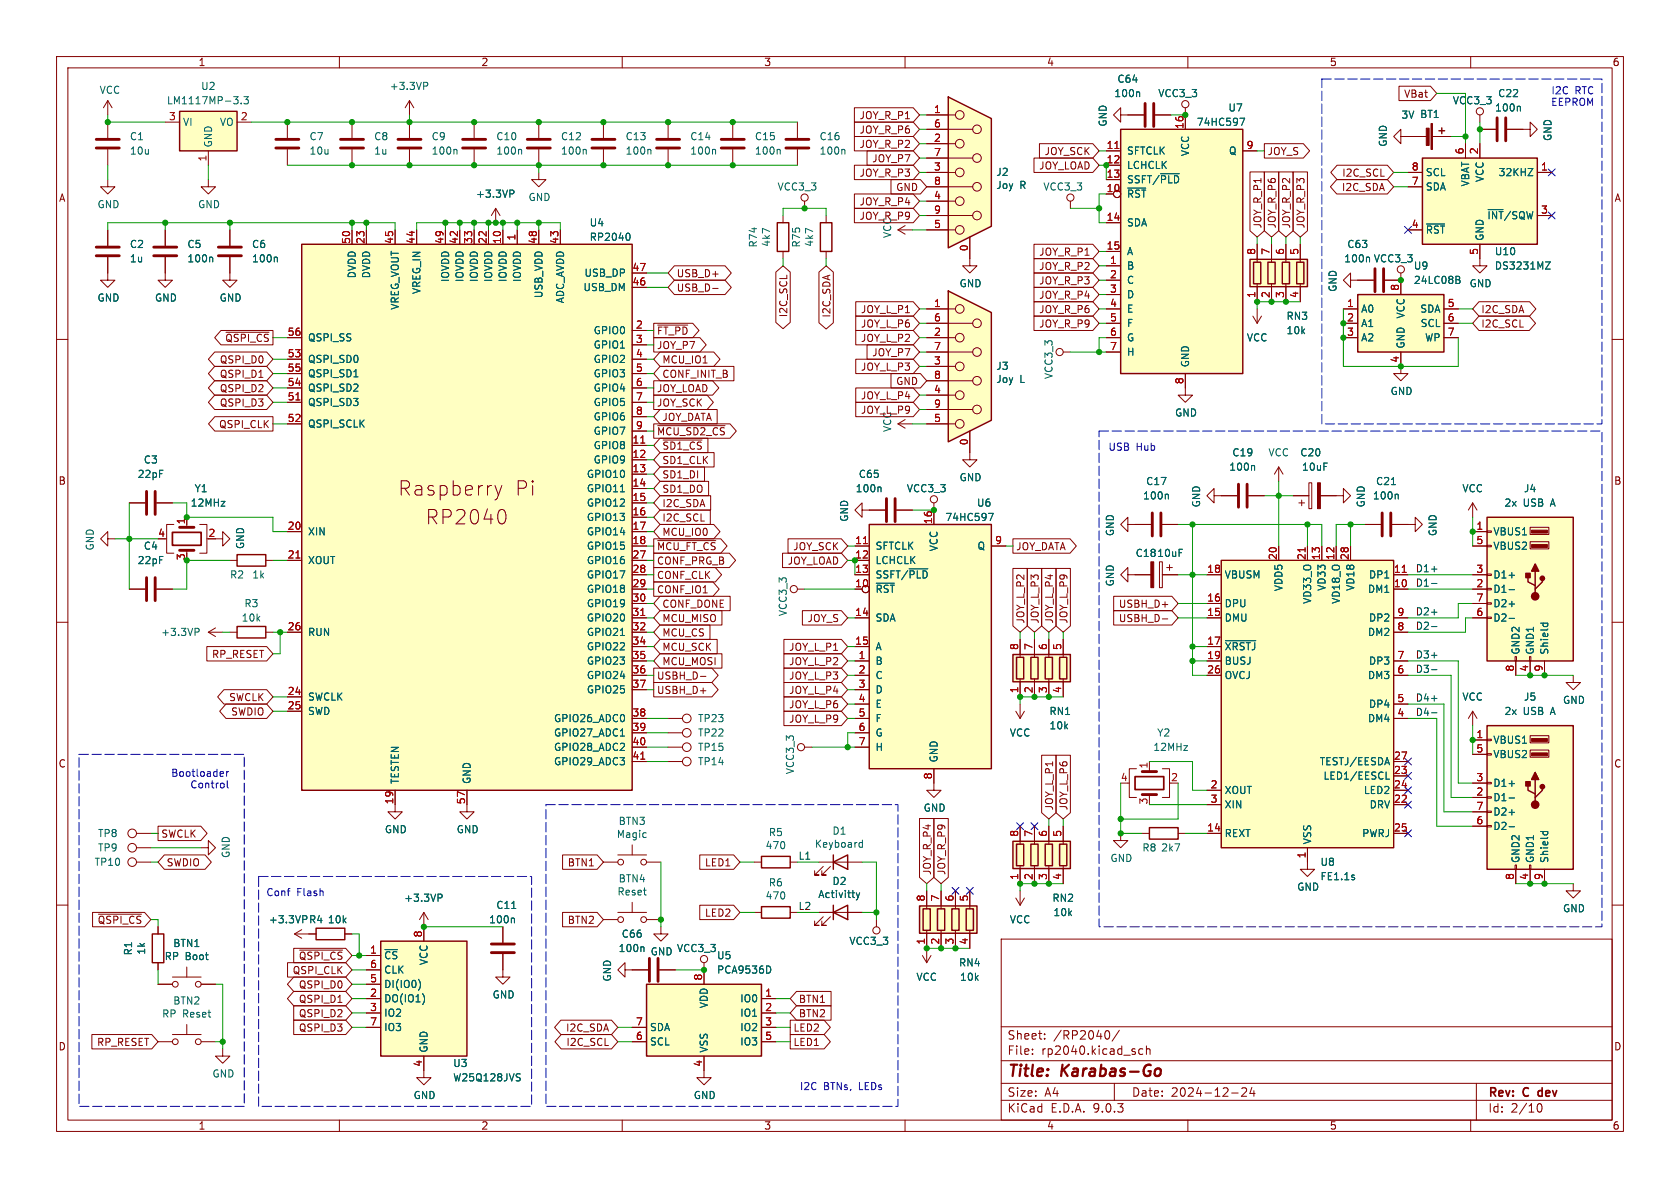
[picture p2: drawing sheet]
<svg xmlns="http://www.w3.org/2000/svg" width="297mm" height="210mm" viewBox="0 0 297 210" stroke-linecap="round" stroke-linejoin="round" font-family="sans-serif">
<defs><g id="words">
<g font-size="3.5" fill="#840000">
<text x="70.4" y="87.9">Raspberry</text>
<text x="91" y="87.9">Pi</text>
<text x="75.2" y="92.9">RP2040</text>
</g>
<g font-size="2.8" fill="#840000">
<text x="178" y="190.9">Title:</text>
<text x="187.7" y="190.9">Karabas-Go</text>
</g>
<g font-size="2.1" fill="#840000">
<text x="178" y="184">Sheet:</text>
<text x="186.2" y="184">/RP2040/</text>
<text x="178" y="186.7">File:</text>
<text x="184.1" y="186.7">rp2040.kicad_sch</text>
<text x="178" y="196.9">KiCad</text>
<text x="178" y="194.1">Size:</text>
<text x="184.7" y="194.1">A4</text>
<text x="185.7" y="196.9">E.D.A.</text>
<text x="193.3" y="196.9">9.0.3</text>
<text x="200" y="194.1">Date:</text>
<text x="207" y="194.1">2024-12-24</text>
<text x="263" y="194.3">Rev:</text>
<text x="263" y="196.9">Id:</text>
<text x="267.1" y="196.9">2/10</text>
<text x="269.4" y="194.3">C</text>
<text x="272.6" y="194.3">dev</text>
</g>
<g font-size="1.8" fill="#840000">
<text x="35" y="11.9">1</text>
<text x="85" y="11.9">2</text>
<text x="135" y="11.9">3</text>
<text x="185" y="11.9">4</text>
<text x="235" y="11.9">5</text>
<text x="285" y="11.9">6</text>
<text x="248.1" y="17.5">VBat</text>
<text x="151.9" y="21.3">JOY_R_P1</text>
<text x="151.9" y="23.8">JOY_R_P6</text>
<text x="151.9" y="26.4">JOY_R_P2</text>
<text x="154.1" y="28.9">JOY_P7</text>
<text x="184.6" y="27.6">JOY_SCK</text>
<text x="224" y="27.6">JOY_S</text>
<text x="10.3" y="35.9">A</text>
<text x="151.9" y="31.4">JOY_R_P3</text>
<text x="158.3" y="34">GND</text>
<text x="183.6" y="30.2">JOY_LOAD</text>
<text x="237.1" y="34">I2C_SDA</text>
<text x="237.2" y="31.4">I2C_SCL</text>
<text x="285.3" y="35.9">A</text>
<text x="151.9" y="36.5">JOY_R_P4</text>
<text x="151.9" y="39.1">JOY_R_P9</text>
<text x="223.2" y="40.5" transform="rotate(-90 223.2 40.5)">JOY_R_P1</text>
<text x="225.7" y="40.5" transform="rotate(-90 225.7 40.5)">JOY_R_P6</text>
<text x="228.3" y="40.5" transform="rotate(-90 228.3 40.5)">JOY_R_P2</text>
<text x="230.8" y="40.5" transform="rotate(-90 230.8 40.5)">JOY_R_P3</text>
<text x="157.8" y="42.2" transform="rotate(-90 157.8 42.2)">VCC</text>
<text x="183.6" y="47.9">JOY_R_P2</text>
<text x="183.6" y="45.4">JOY_R_P1</text>
<text x="119.5" y="51.8">USB_D-</text>
<text x="119.5" y="49.2">USB_D+</text>
<text x="183.6" y="53">JOY_R_P4</text>
<text x="183.6" y="50.5">JOY_R_P3</text>
<text x="116" y="59.4">~{FT_PD}</text>
<text x="139.4" y="56.2" transform="rotate(-90 139.4 56.2)">I2C_SCL</text>
<text x="147" y="56.2" transform="rotate(-90 147 56.2)">I2C_SDA</text>
<text x="152.1" y="55.6">JOY_L_P1</text>
<text x="152.1" y="58.1">JOY_L_P6</text>
<text x="183.6" y="58.1">JOY_R_P9</text>
<text x="183.6" y="55.6">JOY_R_P6</text>
<text x="261.8" y="55.6">I2C_SDA</text>
<text x="261.8" y="58.1">I2C_SCL</text>
<text x="38.8" y="64.5">QSPI_D0</text>
<text x="39.7" y="60.6">~{QSPI_CS}</text>
<text x="116" y="61.9">JOY_P7</text>
<text x="117" y="64.5">MCU_IO1</text>
<text x="152.1" y="65.7">JOY_L_P3</text>
<text x="152.1" y="60.6">JOY_L_P2</text>
<text x="154.1" y="63.2">JOY_P7</text>
<text x="38.8" y="67">QSPI_D1</text>
<text x="38.8" y="69.5">QSPI_D2</text>
<text x="116" y="69.5">JOY_LOAD</text>
<text x="117" y="67">CONF_INIT_B</text>
<text x="152.1" y="70.8">JOY_L_P4</text>
<text x="158.3" y="68.3">GND</text>
<text x="38.6" y="75.9">QSPI_CLK</text>
<text x="38.8" y="72.1">QSPI_D3</text>
<text x="116" y="77.2">~{MCU_SD2_CS}</text>
<text x="116" y="72.1">JOY_SCK</text>
<text x="117" y="74.6">JOY_DATA</text>
<text x="152.1" y="73.3">JOY_L_P9</text>
<text x="157.8" y="76.5" transform="rotate(-90 157.8 76.5)">VCC</text>
<text x="117" y="82.2">SD1_CLK</text>
<text x="117" y="79.7">~{SD1_CS}</text>
<text x="10.3" y="85.9">B</text>
<text x="117" y="84.8">SD1_DI</text>
<text x="117" y="89.9">I2C_SDA</text>
<text x="117" y="87.3">SD1_DO</text>
<text x="285.3" y="85.9">B</text>
<text x="117" y="94.9">MCU_IO0</text>
<text x="117" y="92.4">I2C_SCL</text>
<text x="116" y="100">CONF_PRG_B</text>
<text x="116" y="97.5">~{MCU_FT_CS}</text>
<text x="139.2" y="100">JOY_LOAD</text>
<text x="140.1" y="97.5">JOY_SCK</text>
<text x="179.5" y="97.5">JOY_DATA</text>
<text x="116" y="105.1">CONF_IO1</text>
<text x="116" y="102.6">CONF_CLK</text>
<text x="117" y="107.6">CONF_DONE</text>
<text x="197.7" y="107.6">USBH_D+</text>
<text x="117" y="110.2">MCU_MISO</text>
<text x="117" y="112.7">MCU_CS</text>
<text x="142.7" y="110.2">JOY_S</text>
<text x="181.3" y="110.3" transform="rotate(-90 181.3 110.3)">JOY_L_P2</text>
<text x="183.8" y="110.3" transform="rotate(-90 183.8 110.3)">JOY_L_P3</text>
<text x="186.4" y="110.3" transform="rotate(-90 186.4 110.3)">JOY_L_P4</text>
<text x="188.9" y="110.3" transform="rotate(-90 188.9 110.3)">JOY_L_P9</text>
<text x="197.7" y="110.2">USBH_D-</text>
<text x="37.4" y="116.5">RP_RESET</text>
<text x="117" y="117.8">MCU_MOSI</text>
<text x="117" y="115.3">MCU_SCK</text>
<text x="139.4" y="117.8">JOY_L_P2</text>
<text x="139.4" y="115.3">JOY_L_P1</text>
<text x="40.4" y="124.1">SWCLK</text>
<text x="116" y="120.3">USBH_D-</text>
<text x="116" y="122.9">USBH_D+</text>
<text x="139.4" y="120.3">JOY_L_P3</text>
<text x="139.4" y="125.4">JOY_L_P6</text>
<text x="139.4" y="122.9">JOY_L_P4</text>
<text x="40.8" y="126.7">SWDIO</text>
<text x="139.4" y="128">JOY_L_P9</text>
<text x="10.3" y="135.9">C</text>
<text x="285.3" y="135.9">C</text>
<text x="186.4" y="143.4" transform="rotate(-90 186.4 143.4)">JOY_L_P1</text>
<text x="188.9" y="143.4" transform="rotate(-90 188.9 143.4)">JOY_L_P6</text>
<text x="28.4" y="148.3">SWCLK</text>
<text x="29.4" y="153.4">SWDIO</text>
<text x="100.3" y="153.4">BTN1</text>
<text x="124.5" y="153.4">LED1</text>
<text x="164.8" y="154.8" transform="rotate(-90 164.8 154.8)">JOY_R_P4</text>
<text x="167.3" y="154.8" transform="rotate(-90 167.3 154.8)">JOY_R_P9</text>
<text x="17.2" y="163.5">~{QSPI_CS}</text>
<text x="100.3" y="163.5">BTN2</text>
<text x="124.5" y="162.2">LED2</text>
<text x="51.6" y="172.4">QSPI_CLK</text>
<text x="52.7" y="169.9">~{QSPI_CS}</text>
<text x="52.7" y="174.9">QSPI_D0</text>
<text x="52.7" y="177.5">QSPI_D1</text>
<text x="141.1" y="177.5">BTN1</text>
<text x="10.3" y="185.9">D</text>
<text x="17.1" y="185.1">RP_RESET</text>
<text x="52.7" y="180">QSPI_D2</text>
<text x="52.7" y="182.6">QSPI_D3</text>
<text x="100" y="182.6">I2C_SDA</text>
<text x="100" y="185.1">I2C_SCL</text>
<text x="140.2" y="185.1">LED1</text>
<text x="140.2" y="182.6">LED2</text>
<text x="141.1" y="180">BTN2</text>
<text x="285.3" y="185.9">D</text>
<text x="35" y="199.9">1</text>
<text x="85" y="199.9">2</text>
<text x="135" y="199.9">3</text>
<text x="185" y="199.9">4</text>
<text x="235" y="199.9">5</text>
<text x="285" y="199.9">6</text>
</g>
<g font-size="1.8" fill="#006464">
<text x="17.5" y="16.8">VCC</text>
<text x="35.5" y="16.1">U2</text>
<text x="68.8" y="16.1">+3.3VP</text>
<text x="196.9" y="17.4">100n</text>
<text x="197.4" y="14.8">C64</text>
<text x="204.7" y="17.4">VCC3_3</text>
<text x="264.8" y="17.4">C22</text>
<text x="29.4" y="18.6">LM1117MP-3.3</text>
<text x="32.3" y="22.5">VI</text>
<text x="38.8" y="22.5">VO</text>
<text x="195.9" y="22.5" transform="rotate(-90 195.9 22.5)">GND</text>
<text x="211.5" y="22.5">74HC597</text>
<text x="217.1" y="19.9">U7</text>
<text x="247.7" y="21.2">3V BT1</text>
<text x="256.7" y="18.6">VCC3_3</text>
<text x="264.2" y="19.9">100n</text>
<text x="22.9" y="25">C1</text>
<text x="22.9" y="27.5">10u</text>
<text x="37.7" y="26.2" transform="rotate(-90 37.7 26.2)">GND</text>
<text x="54.6" y="25">C7</text>
<text x="54.6" y="27.5">10u</text>
<text x="66" y="25">C8</text>
<text x="66" y="27.5">1u</text>
<text x="76.2" y="25">C9</text>
<text x="76.2" y="27.5">100n</text>
<text x="87.6" y="27.5">100n</text>
<text x="87.6" y="25">C10</text>
<text x="99.1" y="27.5">100n</text>
<text x="99.1" y="25">C12</text>
<text x="110.5" y="27.5">100n</text>
<text x="110.5" y="25">C13</text>
<text x="121.9" y="27.5">100n</text>
<text x="121.9" y="25">C14</text>
<text x="133.4" y="27.5">100n</text>
<text x="133.4" y="25">C15</text>
<text x="144.8" y="27.5">100n</text>
<text x="144.8" y="25">C16</text>
<text x="199.1" y="27.5">SFTCLK</text>
<text x="210.4" y="27.7" transform="rotate(-90 210.4 27.7)">VCC</text>
<text x="217.2" y="27.5">Q</text>
<text x="245.4" y="26" transform="rotate(-90 245.4 26)">GND</text>
<text x="274.5" y="25" transform="rotate(-90 274.5 25)">GND</text>
<text x="84.1" y="35.2">+3.3VP</text>
<text x="93.3" y="35.7">GND</text>
<text x="137.4" y="33.9">VCC3_3</text>
<text x="176" y="31.3">J2</text>
<text x="176" y="33.6">Joy</text>
<text x="180.3" y="33.6">R</text>
<text x="184.4" y="33.9">VCC3_3</text>
<text x="199.1" y="30.1">LCHCLK</text>
<text x="199.1" y="32.6">SSFT/~{PLD}</text>
<text x="199.1" y="35.2">~{RST}</text>
<text x="252" y="31.3">SCL</text>
<text x="252" y="33.9">SDA</text>
<text x="259.9" y="33.1" transform="rotate(-90 259.9 33.1)">VBAT</text>
<text x="262.5" y="32.3" transform="rotate(-90 262.5 32.3)">VCC</text>
<text x="264.8" y="31.3">32KHZ</text>
<text x="17.1" y="37">GND</text>
<text x="34.9" y="37">GND</text>
<text x="104.1" y="40.2">U4</text>
<text x="199.1" y="40.2">SDA</text>
<text x="252" y="41.5">~{RST}</text>
<text x="262.8" y="39">~{INT}/SQW</text>
<text x="22.9" y="44">C2</text>
<text x="22.9" y="46.6">1u</text>
<text x="33" y="44">C5</text>
<text x="33" y="46.6">100n</text>
<text x="44.5" y="44">C6</text>
<text x="44.5" y="46.6">100n</text>
<text x="104.1" y="42.8">RP2040</text>
<text x="134" y="43.9" transform="rotate(-90 134 43.9)">R74</text>
<text x="136.3" y="43.7" transform="rotate(-90 136.3 43.7)">4k7</text>
<text x="141.7" y="43.9" transform="rotate(-90 141.7 43.9)">R75</text>
<text x="144" y="43.7" transform="rotate(-90 144 43.7)">4k7</text>
<text x="199.1" y="45.3">A</text>
<text x="199.1" y="47.9">B</text>
<text x="237.5" y="46.6">100n</text>
<text x="238.1" y="44">C63</text>
<text x="242.8" y="46.6">VCC3_3</text>
<text x="249.9" y="47.9">U9</text>
<text x="262.5" y="42.7" transform="rotate(-90 262.5 42.7)">GND</text>
<text x="264.2" y="45.3">U10</text>
<text x="264.2" y="47.9">DS3231MZ</text>
<text x="17.1" y="53.5">GND</text>
<text x="27.3" y="53.5">GND</text>
<text x="38.7" y="53.5">GND</text>
<text x="63.1" y="49.3" transform="rotate(-90 63.1 49.3)">DVDD</text>
<text x="65.6" y="49.3" transform="rotate(-90 65.6 49.3)">DVDD</text>
<text x="74.5" y="52.1" transform="rotate(-90 74.5 52.1)">VREG_IN</text>
<text x="79.6" y="50" transform="rotate(-90 79.6 50)">IOVDD</text>
<text x="82.1" y="50" transform="rotate(-90 82.1 50)">IOVDD</text>
<text x="84.7" y="50" transform="rotate(-90 84.7 50)">IOVDD</text>
<text x="87.2" y="50" transform="rotate(-90 87.2 50)">IOVDD</text>
<text x="89.8" y="50" transform="rotate(-90 89.8 50)">IOVDD</text>
<text x="92.3" y="50" transform="rotate(-90 92.3 50)">IOVDD</text>
<text x="96.1" y="52.8" transform="rotate(-90 96.1 52.8)">USB_VDD</text>
<text x="99.9" y="53.7" transform="rotate(-90 99.9 53.7)">ADC_AVDD</text>
<text x="103" y="51.7">USB_DM</text>
<text x="103.2" y="49.1">USB_DP</text>
<text x="169.5" y="51">GND</text>
<text x="199.1" y="50.4">C</text>
<text x="199.1" y="52.9">D</text>
<text x="236.5" y="51.7" transform="rotate(-90 236.5 51.7)">GND</text>
<text x="249.9" y="50.4">24LC08B</text>
<text x="259.7" y="51">GND</text>
<text x="70.7" y="54.9" transform="rotate(-90 70.7 54.9)">VREG_VOUT</text>
<text x="104.9" y="59.3">GPIO0</text>
<text x="199.1" y="55.5">E</text>
<text x="199.1" y="58">F</text>
<text x="227.3" y="59.3">10k</text>
<text x="227.3" y="56.7">RN3</text>
<text x="240.5" y="55.5">A0</text>
<text x="240.5" y="58">A1</text>
<text x="248.5" y="56.4" transform="rotate(-90 248.5 56.4)">VCC</text>
<text x="251" y="55.5">SDA</text>
<text x="251.1" y="58">SCL</text>
<text x="54.4" y="60.6">QSPI_SS</text>
<text x="54.4" y="64.4">QSPI_SD0</text>
<text x="104.9" y="61.8">GPIO1</text>
<text x="104.9" y="64.4">GPIO2</text>
<text x="176" y="65.6">J3</text>
<text x="199.1" y="60.6">G</text>
<text x="199.1" y="63.1">H</text>
<text x="210.4" y="65" transform="rotate(-90 210.4 65)">GND</text>
<text x="220.3" y="60.6">VCC</text>
<text x="240.5" y="60.6">A2</text>
<text x="248.5" y="61.7" transform="rotate(-90 248.5 61.7)">GND</text>
<text x="251.8" y="60.6">WP</text>
<text x="54.4" y="66.9">QSPI_SD1</text>
<text x="54.4" y="69.4">QSPI_SD2</text>
<text x="54.4" y="72">QSPI_SD3</text>
<text x="104.9" y="66.9">GPIO3</text>
<text x="104.9" y="69.4">GPIO4</text>
<text x="104.9" y="72">GPIO5</text>
<text x="176" y="67.9">Joy</text>
<text x="180.3" y="67.9">L</text>
<text x="186.3" y="67.1" transform="rotate(-90 186.3 67.1)">VCC3_3</text>
<text x="245.7" y="70">GND</text>
<text x="54.4" y="75.8">QSPI_SCLK</text>
<text x="104.9" y="74.5">GPIO6</text>
<text x="104.9" y="77.1">GPIO7</text>
<text x="207.6" y="73.8">GND</text>
<text x="25.3" y="82.1">C3</text>
<text x="104.9" y="79.6">GPIO8</text>
<text x="104.9" y="82.1">GPIO9</text>
<text x="217.2" y="83.4">100n</text>
<text x="217.8" y="80.9">C19</text>
<text x="224.1" y="80.9">VCC</text>
<text x="229.8" y="80.9">C20</text>
<text x="230.1" y="83.4">10uF</text>
<text x="24.2" y="84.7">22pF</text>
<text x="33.6" y="89.8">12MHz</text>
<text x="34.3" y="87.2">Y1</text>
<text x="103.6" y="84.7">GPIO10</text>
<text x="103.6" y="87.2">GPIO11</text>
<text x="103.6" y="89.8">GPIO12</text>
<text x="151.2" y="87.2">100n</text>
<text x="151.7" y="84.7">C65</text>
<text x="160.2" y="87.2">VCC3_3</text>
<text x="169.5" y="85.3">GND</text>
<text x="172.6" y="89.8">U6</text>
<text x="202" y="88.5">100n</text>
<text x="202.5" y="86">C17</text>
<text x="212.4" y="89.8" transform="rotate(-90 212.4 89.8)">GND</text>
<text x="241.5" y="89.8" transform="rotate(-90 241.5 89.8)">GND</text>
<text x="242.6" y="88.5">100n</text>
<text x="243.2" y="86">C21</text>
<text x="258.4" y="87.2">VCC</text>
<text x="265.9" y="89.8">2x</text>
<text x="269.3" y="89.8">USB</text>
<text x="269.3" y="87.2">J4</text>
<text x="274.3" y="89.8">A</text>
<text x="54.4" y="94.8">XIN</text>
<text x="103.6" y="92.3">GPIO13</text>
<text x="103.6" y="94.8">GPIO14</text>
<text x="150.1" y="92.3" transform="rotate(-90 150.1 92.3)">GND</text>
<text x="167" y="92.3">74HC597</text>
<text x="197.1" y="94.9" transform="rotate(-90 197.1 94.9)">GND</text>
<text x="254.2" y="94.9" transform="rotate(-90 254.2 94.9)">GND</text>
<text x="263.9" y="94.8">VBUS1</text>
<text x="16.8" y="97.4" transform="rotate(-90 16.8 97.4)">GND</text>
<text x="24.2" y="99.9">22pF</text>
<text x="25.3" y="97.4">C4</text>
<text x="43.4" y="97.2" transform="rotate(-90 43.4 97.2)">GND</text>
<text x="54.4" y="99.9">XOUT</text>
<text x="103.6" y="97.4">GPIO15</text>
<text x="103.6" y="99.9">GPIO16</text>
<text x="154.7" y="97.4">SFTCLK</text>
<text x="154.7" y="99.9">LCHCLK</text>
<text x="166" y="97.6" transform="rotate(-90 166 97.6)">VCC</text>
<text x="172.7" y="97.4">Q</text>
<text x="200.7" y="98.7">C18</text>
<text x="204.5" y="98.7">10uF</text>
<text x="263.9" y="97.4">VBUS2</text>
<text x="40.6" y="102.5">R2</text>
<text x="43.1" y="107.5">R3</text>
<text x="44.5" y="102.5">1k</text>
<text x="103.6" y="102.5">GPIO17</text>
<text x="103.6" y="105">GPIO18</text>
<text x="103.6" y="107.5">GPIO19</text>
<text x="154.7" y="102.5">SSFT/~{PLD}</text>
<text x="154.7" y="105">~{RST}</text>
<text x="197.1" y="103.8" transform="rotate(-90 197.1 103.8)">GND</text>
<text x="216.4" y="102.5">VBUSM</text>
<text x="216.4" y="107.5">DPU</text>
<text x="226.9" y="104.6" transform="rotate(-90 226.9 104.6)">VDD5</text>
<text x="232" y="106.8" transform="rotate(-90 232 106.8)">VD33_O</text>
<text x="234.5" y="104.5" transform="rotate(-90 234.5 104.5)">VD33</text>
<text x="237.1" y="106.8" transform="rotate(-90 237.1 106.8)">VD18_O</text>
<text x="239.6" y="104.5" transform="rotate(-90 239.6 104.5)">VD18</text>
<text x="241.7" y="105">DM1</text>
<text x="241.9" y="102.5">DP1</text>
<text x="263.9" y="102.5">D1+</text>
<text x="263.9" y="105">D1-</text>
<text x="263.9" y="107.5">D2+</text>
<text x="28.4" y="112.6">+3.3VP</text>
<text x="42.6" y="110.1">10k</text>
<text x="54.4" y="112.6">RUN</text>
<text x="103.6" y="110.1">GPIO20</text>
<text x="103.6" y="112.6">GPIO21</text>
<text x="139.3" y="109" transform="rotate(-90 139.3 109)">VCC3_3</text>
<text x="154.7" y="110.1">SDA</text>
<text x="216.4" y="110.1">DMU</text>
<text x="241.7" y="112.6">DM2</text>
<text x="241.9" y="110.1">DP2</text>
<text x="263.9" y="110.1">D2-</text>
<text x="103.6" y="115.2">GPIO22</text>
<text x="103.6" y="117.7">GPIO23</text>
<text x="154.7" y="115.2">A</text>
<text x="154.7" y="117.7">B</text>
<text x="216.4" y="115.2">~{XRSTJ}</text>
<text x="216.4" y="117.7">BUSJ</text>
<text x="241.9" y="117.7">DP3</text>
<text x="268.8" y="115.8" transform="rotate(-90 268.8 115.8)">GND2</text>
<text x="271.4" y="115.8" transform="rotate(-90 271.4 115.8)">GND1</text>
<text x="273.9" y="115.8" transform="rotate(-90 273.9 115.8)">Shield</text>
<text x="54.4" y="124.1">SWCLK</text>
<text x="103.6" y="120.2">GPIO24</text>
<text x="103.6" y="122.8">GPIO25</text>
<text x="154.7" y="120.2">C</text>
<text x="154.7" y="122.8">D</text>
<text x="154.7" y="125.3">E</text>
<text x="216.4" y="120.2">OVCJ</text>
<text x="241.7" y="120.2">DM3</text>
<text x="241.9" y="125.3">DP4</text>
<text x="258.4" y="124.1">VCC</text>
<text x="269.3" y="124.1">J5</text>
<text x="276.2" y="124.6">GND</text>
<text x="54.4" y="126.6">SWD</text>
<text x="97.8" y="127.9">GPIO26_ADC0</text>
<text x="97.8" y="130.4">GPIO27_ADC1</text>
<text x="123.3" y="130.4">TP22</text>
<text x="123.3" y="127.9">TP23</text>
<text x="154.7" y="127.9">F</text>
<text x="154.7" y="130.4">G</text>
<text x="178.4" y="130.4">VCC</text>
<text x="185.4" y="129.1">10k</text>
<text x="185.4" y="126.6">RN1</text>
<text x="204.5" y="130.4">Y2</text>
<text x="241.7" y="127.9">DM4</text>
<text x="263.9" y="131.7">VBUS1</text>
<text x="265.9" y="126.6">2x</text>
<text x="269.3" y="126.6">USB</text>
<text x="274.3" y="126.6">A</text>
<text x="97.8" y="132.9">GPIO28_ADC2</text>
<text x="97.8" y="135.5">GPIO29_ADC3</text>
<text x="123.3" y="132.9">TP15</text>
<text x="123.3" y="135.5">TP14</text>
<text x="140.6" y="137" transform="rotate(-90 140.6 137)">VCC3_3</text>
<text x="154.7" y="132.9">H</text>
<text x="166" y="134.9" transform="rotate(-90 166 134.9)">GND</text>
<text x="203.8" y="132.9">12MHz</text>
<text x="233.2" y="135.5">TESTJ/EESDA</text>
<text x="263.9" y="134.2">VBUS2</text>
<text x="70.7" y="138.7" transform="rotate(-90 70.7 138.7)">TESTEN</text>
<text x="83.4" y="138.7" transform="rotate(-90 83.4 138.7)">GND</text>
<text x="163.2" y="143.7">GND</text>
<text x="216.4" y="140.6">XOUT</text>
<text x="216.4" y="143.1">XIN</text>
<text x="233.9" y="138">LED1/EESCL</text>
<text x="241" y="140.6">LED2</text>
<text x="242" y="143.1">DRV</text>
<text x="263.9" y="139.3">D1+</text>
<text x="263.9" y="141.8">D1-</text>
<text x="17.2" y="148.2">TP8</text>
<text x="67.9" y="147.5">GND</text>
<text x="80.6" y="147.5">GND</text>
<text x="108.9" y="148.3">Magic</text>
<text x="109.3" y="146">BTN3</text>
<text x="135.8" y="148">R5</text>
<text x="147.1" y="147.8">D1</text>
<text x="216.4" y="148.2">REXT</text>
<text x="232" y="149.4" transform="rotate(-90 232 149.4)">VSS</text>
<text x="240.7" y="148.2">PWRJ</text>
<text x="263.9" y="144.4">D2+</text>
<text x="263.9" y="146.9">D2-</text>
<text x="16.6" y="153.3">TP10</text>
<text x="17.2" y="150.7">TP9</text>
<text x="40.8" y="151.8" transform="rotate(-90 40.8 151.8)">GND</text>
<text x="135.2" y="150.3">470</text>
<text x="144" y="150.1">Keyboard</text>
<text x="196.2" y="152.6">GND</text>
<text x="201.9" y="150.7">R8</text>
<text x="205.2" y="150.7">2k7</text>
<text x="233.3" y="155.8">FE1.1s</text>
<text x="233.3" y="153.3">U8</text>
<text x="268.8" y="152.7" transform="rotate(-90 268.8 152.7)">GND2</text>
<text x="271.4" y="152.7" transform="rotate(-90 271.4 152.7)">GND1</text>
<text x="273.9" y="152.7" transform="rotate(-90 273.9 152.7)">Shield</text>
<text x="71.4" y="159.6">+3.3VP</text>
<text x="87.6" y="160.9">C11</text>
<text x="109.1" y="158.5">Reset</text>
<text x="109.3" y="156.2">BTN4</text>
<text x="135.2" y="159.2">470</text>
<text x="135.8" y="156.9">R6</text>
<text x="144.6" y="159">Activitty</text>
<text x="147.1" y="156.6">D2</text>
<text x="186" y="159.6">RN2</text>
<text x="229.2" y="157.7">GND</text>
<text x="276.2" y="161.5">GND</text>
<text x="30.5" y="167.6">BTN1</text>
<text x="47.4" y="163.4">+3.3VP</text>
<text x="54.5" y="163.4">R4</text>
<text x="57.9" y="163.4">10k</text>
<text x="86.4" y="163.4">100n</text>
<text x="109.8" y="166">C66</text>
<text x="150.1" y="167.2">VCC3_3</text>
<text x="178.4" y="163.4">VCC</text>
<text x="186.1" y="162.2">10k</text>
<text x="23.5" y="169" transform="rotate(-90 23.5 169)">R1</text>
<text x="25.9" y="168.9" transform="rotate(-90 25.9 168.9)">1k</text>
<text x="29" y="169.9">RP</text>
<text x="32.7" y="169.9">Boot</text>
<text x="67.8" y="169.8">~{CS}</text>
<text x="67.8" y="172.3">CLK</text>
<text x="75.8" y="170.7" transform="rotate(-90 75.8 170.7)">VCC</text>
<text x="108.2" y="173.6" transform="rotate(-90 108.2 173.6)">GND</text>
<text x="109.3" y="168.5">100n</text>
<text x="114.9" y="169.1">GND</text>
<text x="119.6" y="168.5">VCC3_3</text>
<text x="126.7" y="169.8">U5</text>
<text x="126.7" y="172.3">PCA9536D</text>
<text x="161.9" y="173.6">VCC</text>
<text x="169.4" y="171">RN4</text>
<text x="169.6" y="173.6">10k</text>
<text x="30.5" y="177.8">BTN2</text>
<text x="67.8" y="174.9">DI(IO0)</text>
<text x="67.8" y="177.4">DO(IO1)</text>
<text x="67.8" y="179.9">IO2</text>
<text x="87" y="176.7">GND</text>
<text x="125.3" y="178.3" transform="rotate(-90 125.3 178.3)">VDD</text>
<text x="130.8" y="177.4">IO0</text>
<text x="130.8" y="179.9">IO1</text>
<text x="28.6" y="180.1">RP</text>
<text x="32.3" y="180.1">Reset</text>
<text x="67.8" y="182.5">IO3</text>
<text x="114.8" y="182.5">SDA</text>
<text x="114.8" y="185">SCL</text>
<text x="130.8" y="182.5">IO2</text>
<text x="130.8" y="185">IO3</text>
<text x="37.5" y="190.7">GND</text>
<text x="75.8" y="186.2" transform="rotate(-90 75.8 186.2)">GND</text>
<text x="80" y="191.4">W25Q128JVS</text>
<text x="80" y="188.8">U3</text>
<text x="125.3" y="186.2" transform="rotate(-90 125.3 186.2)">VSS</text>
<text x="73" y="194.5">GND</text>
<text x="122.6" y="194.5">GND</text>
</g>
<g font-size="1.8" fill="#0000c2">
<text x="274.2" y="16.8">I2C</text>
<text x="278.4" y="16.8">RTC</text>
<text x="274.1" y="18.8">EEPROM</text>
<text x="195.9" y="79.8">USB</text>
<text x="200.8" y="79.8">Hub</text>
<text x="30.2" y="137.4">Bootloader</text>
<text x="33.5" y="139.5">Control</text>
<text x="47" y="158.5">Conf</text>
<text x="52.5" y="158.5">Flash</text>
<text x="141.3" y="192.8">I2C</text>
<text x="145.6" y="192.8">BTNs,</text>
<text x="151.9" y="192.8">LEDs</text>
</g>
<g font-size="1.8" fill="#a90000">
<text x="29.8" y="21.3">3</text>
<text x="42.5" y="21.3">2</text>
<text x="165" y="20.1">1</text>
<text x="165" y="22.6">6</text>
<text x="209.3" y="22.9" transform="rotate(-90 209.3 22.9)">16</text>
<text x="36.6" y="28.6" transform="rotate(-90 36.6 28.6)">1</text>
<text x="165" y="25.1">2</text>
<text x="165" y="27.7">7</text>
<text x="195.5" y="26.4">11</text>
<text x="195.5" y="29">12</text>
<text x="220.3" y="26.4">9</text>
<text x="258.8" y="27.4" transform="rotate(-90 258.8 27.4)">6</text>
<text x="261.4" y="27.4" transform="rotate(-90 261.4 27.4)">2</text>
<text x="165" y="30.2">3</text>
<text x="165" y="32.8">8</text>
<text x="165" y="35.3">4</text>
<text x="195.5" y="31.5">13</text>
<text x="195.5" y="34">10</text>
<text x="249.5" y="30.2">8</text>
<text x="249.5" y="32.8">7</text>
<text x="272.3" y="30.2">1</text>
<text x="165" y="37.8">9</text>
<text x="165" y="40.4">5</text>
<text x="195.5" y="39.1">14</text>
<text x="249.5" y="40.4">4</text>
<text x="272.3" y="37.8">3</text>
<text x="62" y="43.2" transform="rotate(-90 62 43.2)">50</text>
<text x="64.5" y="43.2" transform="rotate(-90 64.5 43.2)">23</text>
<text x="69.6" y="43.2" transform="rotate(-90 69.6 43.2)">45</text>
<text x="73.4" y="43.2" transform="rotate(-90 73.4 43.2)">44</text>
<text x="78.5" y="43.2" transform="rotate(-90 78.5 43.2)">49</text>
<text x="81" y="43.2" transform="rotate(-90 81 43.2)">42</text>
<text x="83.6" y="43.2" transform="rotate(-90 83.6 43.2)">33</text>
<text x="86.1" y="43.2" transform="rotate(-90 86.1 43.2)">22</text>
<text x="88.6" y="43.2" transform="rotate(-90 88.6 43.2)">10</text>
<text x="91.2" y="42.6" transform="rotate(-90 91.2 42.6)">1</text>
<text x="95" y="43.2" transform="rotate(-90 95 43.2)">48</text>
<text x="98.8" y="43.2" transform="rotate(-90 98.8 43.2)">43</text>
<text x="171.2" y="44.5" transform="rotate(-90 171.2 44.5)">0</text>
<text x="195.5" y="44.2">15</text>
<text x="196.1" y="46.7">1</text>
<text x="222" y="45.2" transform="rotate(-90 222 45.2)">8</text>
<text x="224.5" y="45.2" transform="rotate(-90 224.5 45.2)">7</text>
<text x="227.1" y="45.2" transform="rotate(-90 227.1 45.2)">6</text>
<text x="229.6" y="45.2" transform="rotate(-90 229.6 45.2)">5</text>
<text x="261.4" y="45.2" transform="rotate(-90 261.4 45.2)">5</text>
<text x="111.7" y="48">47</text>
<text x="111.7" y="50.5">46</text>
<text x="196.1" y="49.3">2</text>
<text x="196.1" y="51.8">3</text>
<text x="222" y="52.8" transform="rotate(-90 222 52.8)">1</text>
<text x="224.5" y="52.8" transform="rotate(-90 224.5 52.8)">2</text>
<text x="227.1" y="52.8" transform="rotate(-90 227.1 52.8)">3</text>
<text x="229.6" y="52.8" transform="rotate(-90 229.6 52.8)">4</text>
<text x="247.4" y="51.5" transform="rotate(-90 247.4 51.5)">8</text>
<text x="50.8" y="59.4">56</text>
<text x="112.3" y="58.2">2</text>
<text x="165" y="54.4">1</text>
<text x="165" y="56.9">6</text>
<text x="165" y="59.4">2</text>
<text x="196.1" y="54.4">4</text>
<text x="196.1" y="56.9">5</text>
<text x="196.1" y="59.4">6</text>
<text x="238.1" y="54.4">1</text>
<text x="238.1" y="56.9">2</text>
<text x="238.1" y="59.4">3</text>
<text x="255.8" y="54.4">5</text>
<text x="255.8" y="56.9">6</text>
<text x="255.8" y="59.4">7</text>
<text x="50.8" y="63.2">53</text>
<text x="50.8" y="65.8">55</text>
<text x="112.3" y="60.7">3</text>
<text x="112.3" y="63.2">4</text>
<text x="112.3" y="65.8">5</text>
<text x="165" y="62">7</text>
<text x="165" y="64.5">3</text>
<text x="196.1" y="62">7</text>
<text x="247.4" y="64.2" transform="rotate(-90 247.4 64.2)">4</text>
<text x="50.8" y="68.3">54</text>
<text x="50.8" y="70.9">51</text>
<text x="112.3" y="68.3">6</text>
<text x="112.3" y="70.9">7</text>
<text x="165" y="67.1">8</text>
<text x="165" y="69.6">4</text>
<text x="209.3" y="68" transform="rotate(-90 209.3 68)">8</text>
<text x="50.8" y="74.7">52</text>
<text x="112.3" y="73.4">8</text>
<text x="112.3" y="75.9">9</text>
<text x="165" y="72.1">9</text>
<text x="165" y="74.7">5</text>
<text x="111.7" y="78.5">11</text>
<text x="111.7" y="81">12</text>
<text x="111.7" y="83.6">13</text>
<text x="171.2" y="78.8" transform="rotate(-90 171.2 78.8)">0</text>
<text x="111.7" y="86.1">14</text>
<text x="111.7" y="88.6">15</text>
<text x="27.9" y="95">4</text>
<text x="32.8" y="92.8" transform="rotate(-90 32.8 92.8)">1</text>
<text x="36.8" y="95">2</text>
<text x="50.8" y="93.7">20</text>
<text x="111.7" y="91.2">16</text>
<text x="111.7" y="93.7">17</text>
<text x="164.8" y="92.8" transform="rotate(-90 164.8 92.8)">16</text>
<text x="260.9" y="93.7">1</text>
<text x="32.8" y="99.1" transform="rotate(-90 32.8 99.1)">3</text>
<text x="50.8" y="98.8">21</text>
<text x="111.7" y="96.3">18</text>
<text x="111.7" y="98.8">27</text>
<text x="111.7" y="101.3">28</text>
<text x="151.1" y="96.3">11</text>
<text x="151.1" y="98.8">12</text>
<text x="151.1" y="101.3">13</text>
<text x="175.8" y="96.3">9</text>
<text x="213.3" y="101.3">18</text>
<text x="225.8" y="99.1" transform="rotate(-90 225.8 99.1)">20</text>
<text x="230.9" y="99.1" transform="rotate(-90 230.9 99.1)">21</text>
<text x="233.4" y="99.1" transform="rotate(-90 233.4 99.1)">13</text>
<text x="236" y="99.1" transform="rotate(-90 236 99.1)">12</text>
<text x="238.5" y="99.1" transform="rotate(-90 238.5 99.1)">28</text>
<text x="246.3" y="101.3">11</text>
<text x="260.9" y="96.3">5</text>
<text x="260.9" y="101.3">3</text>
<text x="111.7" y="103.9">29</text>
<text x="111.7" y="106.4">30</text>
<text x="151.1" y="103.9">10</text>
<text x="213.3" y="106.4">16</text>
<text x="246.3" y="103.9">10</text>
<text x="260.9" y="103.9">2</text>
<text x="260.9" y="106.4">7</text>
<text x="50.8" y="111.5">26</text>
<text x="111.7" y="109">31</text>
<text x="111.7" y="111.5">32</text>
<text x="151.1" y="109">14</text>
<text x="213.3" y="109">15</text>
<text x="246.9" y="109">9</text>
<text x="246.9" y="111.5">8</text>
<text x="260.9" y="109">6</text>
<text x="111.7" y="114">34</text>
<text x="111.7" y="116.6">35</text>
<text x="111.7" y="119.1">36</text>
<text x="151.1" y="114">15</text>
<text x="151.7" y="116.6">1</text>
<text x="151.7" y="119.1">2</text>
<text x="180.1" y="115" transform="rotate(-90 180.1 115)">8</text>
<text x="182.6" y="115" transform="rotate(-90 182.6 115)">7</text>
<text x="185.2" y="115" transform="rotate(-90 185.2 115)">6</text>
<text x="187.7" y="115" transform="rotate(-90 187.7 115)">5</text>
<text x="213.3" y="114">17</text>
<text x="213.3" y="116.6">19</text>
<text x="213.3" y="119.1">26</text>
<text x="246.9" y="116.6">7</text>
<text x="246.9" y="119.1">6</text>
<text x="267.7" y="118.8" transform="rotate(-90 267.7 118.8)">8</text>
<text x="270.3" y="118.8" transform="rotate(-90 270.3 118.8)">4</text>
<text x="272.8" y="118.8" transform="rotate(-90 272.8 118.8)">9</text>
<text x="50.8" y="122.9">24</text>
<text x="50.8" y="125.5">25</text>
<text x="111.7" y="121.7">37</text>
<text x="151.7" y="121.7">3</text>
<text x="151.7" y="124.2">4</text>
<text x="180.1" y="122.6" transform="rotate(-90 180.1 122.6)">1</text>
<text x="182.6" y="122.6" transform="rotate(-90 182.6 122.6)">2</text>
<text x="185.2" y="122.6" transform="rotate(-90 185.2 122.6)">3</text>
<text x="187.7" y="122.6" transform="rotate(-90 187.7 122.6)">4</text>
<text x="246.9" y="124.2">5</text>
<text x="111.7" y="126.7">38</text>
<text x="111.7" y="129.3">39</text>
<text x="111.7" y="131.8">40</text>
<text x="151.7" y="126.7">5</text>
<text x="151.7" y="129.3">6</text>
<text x="151.7" y="131.8">7</text>
<text x="246.9" y="126.7">4</text>
<text x="260.9" y="130.6">1</text>
<text x="111.7" y="134.4">41</text>
<text x="164.8" y="137.9" transform="rotate(-90 164.8 137.9)">8</text>
<text x="202.9" y="136" transform="rotate(-90 202.9 136)">1</text>
<text x="246.3" y="134.4">27</text>
<text x="246.3" y="136.9">23</text>
<text x="260.9" y="133.1">5</text>
<text x="69.6" y="142.3" transform="rotate(-90 69.6 142.3)">19</text>
<text x="82.3" y="142.3" transform="rotate(-90 82.3 142.3)">57</text>
<text x="198" y="138.2">4</text>
<text x="202.9" y="142.3" transform="rotate(-90 202.9 142.3)">3</text>
<text x="206.9" y="138.2">2</text>
<text x="213.9" y="139.4">2</text>
<text x="213.9" y="142">3</text>
<text x="246.3" y="139.4">24</text>
<text x="246.3" y="142">22</text>
<text x="260.9" y="138.2">3</text>
<text x="260.9" y="140.7">2</text>
<text x="260.9" y="143.3">7</text>
<text x="180.1" y="148" transform="rotate(-90 180.1 148)">8</text>
<text x="182.6" y="148" transform="rotate(-90 182.6 148)">7</text>
<text x="185.2" y="148" transform="rotate(-90 185.2 148)">6</text>
<text x="187.7" y="148" transform="rotate(-90 187.7 148)">5</text>
<text x="213.3" y="147.1">14</text>
<text x="246.3" y="147.1">25</text>
<text x="260.9" y="145.8">6</text>
<text x="180.1" y="155.6" transform="rotate(-90 180.1 155.6)">1</text>
<text x="182.6" y="155.6" transform="rotate(-90 182.6 155.6)">2</text>
<text x="185.2" y="155.6" transform="rotate(-90 185.2 155.6)">3</text>
<text x="187.7" y="155.6" transform="rotate(-90 187.7 155.6)">4</text>
<text x="230.9" y="151.8" transform="rotate(-90 230.9 151.8)">1</text>
<text x="267.7" y="155.6" transform="rotate(-90 267.7 155.6)">8</text>
<text x="270.3" y="155.6" transform="rotate(-90 270.3 155.6)">4</text>
<text x="272.8" y="155.6" transform="rotate(-90 272.8 155.6)">9</text>
<text x="163.6" y="159.5" transform="rotate(-90 163.6 159.5)">8</text>
<text x="166.1" y="159.5" transform="rotate(-90 166.1 159.5)">7</text>
<text x="168.7" y="159.5" transform="rotate(-90 168.7 159.5)">6</text>
<text x="171.2" y="159.5" transform="rotate(-90 171.2 159.5)">5</text>
<text x="74.7" y="165.8" transform="rotate(-90 74.7 165.8)">8</text>
<text x="163.6" y="167.1" transform="rotate(-90 163.6 167.1)">1</text>
<text x="166.1" y="167.1" transform="rotate(-90 166.1 167.1)">2</text>
<text x="168.7" y="167.1" transform="rotate(-90 168.7 167.1)">3</text>
<text x="171.2" y="167.1" transform="rotate(-90 171.2 167.1)">4</text>
<text x="65.3" y="168.7">1</text>
<text x="65.3" y="171.2">6</text>
<text x="65.3" y="173.7">5</text>
<text x="124.2" y="173.4" transform="rotate(-90 124.2 173.4)">8</text>
<text x="65.3" y="176.3">2</text>
<text x="65.3" y="178.8">3</text>
<text x="135.2" y="176.3">1</text>
<text x="135.2" y="178.8">2</text>
<text x="65.3" y="181.4">7</text>
<text x="112.3" y="181.4">7</text>
<text x="112.3" y="183.9">6</text>
<text x="135.2" y="181.4">3</text>
<text x="135.2" y="183.9">5</text>
<text x="74.7" y="188.7" transform="rotate(-90 74.7 188.7)">4</text>
<text x="124.2" y="188.7" transform="rotate(-90 124.2 188.7)">4</text>
</g>
<g font-size="1.8" fill="#0f0f0f">
<text x="250.2" y="101.3">D1+</text>
<text x="250.2" y="103.8">D1-</text>
<text x="250.2" y="111.4">D2-</text>
<text x="250.2" y="108.9">D2+</text>
<text x="250.2" y="119">D3-</text>
<text x="250.2" y="116.5">D3+</text>
<text x="250.2" y="124.1">D4+</text>
<text x="250.2" y="126.7">D4-</text>
<text x="141.1" y="152.1">L1</text>
<text x="141.1" y="160.9">L2</text>
</g>
</g></defs>
<g fill="none" stroke="#840000" stroke-width=".18">
<path d="M10 10h277v190h-277zM12 12h273v186h-273zM60 10v2M110 10v2M160 10v2M210 10v2M260 10v2M10 60h2M285 60h2M10 110h2M285 110h2M118.1 132.1h2.5"/>
<path d="M10 160h2M177 166h108v32h-108zM285 160h2M60 198v2M110 198v2M160 198v2M177 194.5h108M177 191.5h108M177 187.5h108M177 181.5h108M182.5 186.3v.1M182.5 185.5v.1"/>
<path d="M184.7 183.6v.1M184.7 182.8v.1M195.7 182.2a.81 .81 0 0 1 .6 .6 .81 .81 0 0 1-.3 .8l-.3 .1M197 191.5v3M197.9 182.1l-1.3 2M202 185.5l-.4-.1-.3 .3v.4l.2 .2h.5M202.7 185.5l.2-.1 .3 .1 .1 .9M202.7 184.9v1.5M210 198v2M217.7 193.2h1.2M219.5 192.4l.6-.1 .2 .1 .1 .3-.9 1.1h.9M221.3 192.2l-.3 1.1h.9"/>
<path d="M221.7 192.8v1M260 198v2M261 191.5v6.5M271.7 195.7l.2-.5 .2-.1a.81 .81 0 0 1 .6 .6 .81 .81 0 0 1-.3 .8h-.4l-.3-.5"/>
<circle cx="121.4" cy="132.1" r=".76"/>
</g>
<path d="M272 192.9v.7" fill="none" stroke="#840000" stroke-width=".3"/>
<path d="M204.4 189a.5 .5 0 0 1 .8 .3v.5a.62 .62 0 0 1-.8 .4" fill="none" stroke="#840000" stroke-width=".4"/>
<path d="M179.1 148.7h10.1v4.8h-10.1z" fill="#ffffc2"/>
<path d="M179.1 148.7h10.1v4.8h-10.1zM179.7 149.2h1.3v3.8h-1.3zM182.2 149.2h1.3v3.8h-1.3zM184.8 149.2h1.3v3.8h-1.3zM187.3 149.2h1.3v3.8h-1.3z" fill="none" stroke="#840000" stroke-width=".25"/>
<path d="M179.6 158.8l.7 1.2M180.3 146.1v3.1M180.3 153v3.2M180.3 157.5v2.5M181.1 158.8l-.8 1.2M182.9 146.1v3.1M182.9 153v3.2M185.4 146.1v3.1M185.4 153v3.2M188 146.1v3.1M188 153v3.2" fill="none" stroke="#840000" stroke-width=".18"/>
<path d="M221 45.8h10.1v4.9h-10.1z" fill="#ffffc2"/>
<path d="M221 45.8h10.1v4.9h-10.1zM221.6 46.4h1.3v3.8h-1.3zM224.2 46.4h1.2v3.8h-1.2zM226.7 46.4h1.3v3.8h-1.3zM229.2 46.4h1.3v3.8h-1.3zM41.9 110.7h5.1v2.1h-5.1z" fill="none" stroke="#840000" stroke-width=".25"/>
<g fill="none" stroke="#840000" stroke-width=".18">
<path d="M221.5 55.9l.7 1.3M222.2 43.2v3.2M222.2 50.2v3.1M222.2 54.6v2.6M223 55.9l-.8 1.3M224.8 43.2v3.2M224.8 50.2v3.1M227.3 43.2v3.2M227.3 50.2v3.1M229.9 43.2v3.2M229.9 50.2v3.1M40.6 111.8h1.3"/>
<path d="M47 111.8h1.3"/>
</g>
<path d="M162.6 160.1h10.1v4.9h-10.1z" fill="#ffffc2"/>
<path d="M162.6 160.1h10.1v4.9h-10.1zM163.2 160.7h1.3v3.8h-1.3zM165.7 160.7h1.3v3.8h-1.3zM168.3 160.7h1.2v3.8h-1.2zM170.8 160.7h1.3v3.8h-1.3z" fill="none" stroke="#840000" stroke-width=".25"/>
<path d="M163.8 157.5v3.2M166.4 157.5v3.2M168.9 157.5v3.2M171.4 157.5v3.2M163.1 168.9l.7 1.3M163.8 164.5v5.7M164.6 168.9l-.8 1.3M166.4 164.5v3.1M168.9 164.5v3.1M171.4 164.5v3.1" fill="none" stroke="#840000" stroke-width=".18"/>
<path d="M198.1 22.9h21.6v43.1h-21.6z" fill="#ffffc2"/>
<path d="M198.1 22.9h21.6v43.1h-21.6z" fill="none" stroke="#840000" stroke-width=".25"/>
<g fill="none" stroke="#840000" stroke-width=".18">
<path d="M142.2 35.6v1.2M195.6 26.7h2.5M195.6 29.2h2.5M195.6 31.8h2.5M195.6 39.4h2.5M209.5 20.3v2.6M219.7 26.7h2.5M195.6 44.5h2.5M195.6 47h2.5M195.6 49.5h2.5M195.6 52.1h2.5M195.6 54.6h2.5"/>
<path d="M195.6 57.2h2.5M195.6 59.7h2.5M195.6 62.2h2.5M209.5 66v2.6M118.1 129.5h2.5M118.1 134.6h2.5M118.1 127h2.5M179.6 125.7l.7 1.3M180.3 124.5v2.5M181.1 125.7l-.8 1.3"/>
<circle cx="142.2" cy="34.9" r=".63"/>
<circle cx="197.5" cy="34.3" r=".63"/>
<circle cx="121.4" cy="129.5" r=".76"/>
<circle cx="121.4" cy="127" r=".76"/>
<circle cx="121.4" cy="134.6" r=".76"/>
</g>
<path d="M197.1 26.3h.7" fill="none" stroke="#a90000" stroke-width=".18"/>
<path d="M199.4 33.2h3.2M205.2 30.7h3.3M219.2 20.9h.8l-.5 1.3" fill="none" stroke="#006464" stroke-width=".18"/>
<path d="M114.3 174h20.3v12.7h-20.3z" fill="#ffffc2"/>
<path d="M114.3 174h20.3v12.7h-20.3zM134.6 160.3h5.1v2h-5.1z" fill="none" stroke="#840000" stroke-width=".25"/>
<g fill="none" stroke="#840000" stroke-width=".18">
<path d="M118.1 21.6v2.8M118.1 26.4v2.8M129.5 21.6v2.8M129.5 26.4v2.8M141 21.6v2.8M141 26.4v2.8M124.5 171.5v2.5M133.3 161.3h1.3M134.6 176.5h2.6M134.6 179.1h2.6M139.7 161.3h1.3M111.8 181.6h2.5"/>
<path d="M111.8 184.2h2.5M124.5 186.7v3.8h1.2l-1.2 1.3-1.3-1.3h1.3M134.6 181.6h2.6M134.6 184.2h2.6"/>
</g>
<path d="M126.3 26.4l.2 .2v.6M137.8 26.4l.1 .2v.6M149.2 26.4l.2 .2v.6M136 170.8l.3 .5-.3 .7" fill="none" stroke="#006464" stroke-width=".18"/>
<path d="M116.1 24.6h4M116.1 26.2h4M127.5 24.6h4.1M127.5 26.2h4.1M138.9 24.6h4.1M138.9 26.2h4.1" fill="none" stroke="#840000" stroke-width=".51"/>
<path d="M167.6 51.4l7.7 3.8v19.1l-7.7 3.8z" fill="#ffffc2"/>
<path d="M167.6 51.4l7.7 3.8v19.1l-7.7 3.8z" fill="none" stroke="#840000" stroke-width=".25"/>
<g fill="none" stroke="#840000" stroke-width=".18">
<path d="M19 45.5v4h1.3l-1.3 1.3-1.2-1.3h1.2M19 40.6v2.8M29.2 45.5v4h1.3l-1.3 1.3-1.3-1.3h1.3M29.2 40.6v2.8M40.6 45.5v4h1.3l-1.3 1.3-1.2-1.3h1.2M40.6 40.6v2.8M163.8 54.6h5.1M163.8 57.2h8.2M163.8 59.7h5.1M163.8 62.2h8.2M163.8 64.8h5.1M163.8 67.3h8.2"/>
<path d="M163.8 69.9h5.1M163.8 72.4h8.2M163.8 74.9h5.1M171.4 76.2v3.8M241.3 92.7h2.8M246.1 92.7h4.1v1.3l1.3-1.3-1.3-1.3v1.3"/>
<circle cx="169.7" cy="59.7" r=".76"/>
<circle cx="169.7" cy="54.6" r=".76"/>
<circle cx="172.7" cy="57.1" r=".76"/>
<circle cx="169.7" cy="74.9" r=".76"/>
<circle cx="169.7" cy="64.8" r=".76"/>
<circle cx="169.7" cy="69.8" r=".76"/>
<circle cx="172.7" cy="67.3" r=".76"/>
<circle cx="172.7" cy="72.4" r=".76"/>
<circle cx="172.7" cy="62.2" r=".76"/>
</g>
<path d="M17 43.7h4.1M17 45.2h4.1M27.2 43.7h4M27.2 45.2h4M38.6 43.7h4.1M38.6 45.2h4.1M244.3 90.7v4M245.9 90.7v4" fill="none" stroke="#840000" stroke-width=".51"/>
<path d="M37.4 45.5l.2 .1v.7M48.9 45.5l.1 .1v.7M246 85.7h.7M247 87.4l.2 .1v.7" fill="none" stroke="#006464" stroke-width=".18"/>
<path d="M53.3 43.2h58.5v96.5h-58.5z" fill="#ffffc2"/>
<path d="M53.3 43.2h58.5v96.5h-58.5zM147.3 152.4l2.6-1.3v2.6zM147.3 151.1v2.6" fill="none" stroke="#840000" stroke-width=".25"/>
<g fill="none" stroke="#840000" stroke-width=".18">
<path d="M209.5 19.1v1.2M160 39.9l-1.3 .7M199.4 20.3h2.8M204.2 20.3h2.8M50.8 59.7h2.5M62.2 40.6v2.6M64.8 40.6v2.6M69.8 40.6v2.6M73.7 40.6v2.6M78.7 40.6v2.6M81.3 40.6v2.6M83.8 40.6v2.6"/>
<path d="M86.4 40.6v2.6M88.9 40.6v2.6M91.4 40.6v2.6M95.2 40.6v2.6M99.1 40.6v2.6M111.8 48.3h2.5M111.8 50.8h2.5M111.8 58.4h2.5M158.7 40.6l1.3 .8M158.7 40.6h2.6M50.8 63.5h2.5M50.8 66h2.5"/>
<path d="M50.8 68.6h2.5M50.8 71.1h2.5M50.8 74.9h2.5M111.8 63.5h2.5M111.8 66h2.5M111.8 68.6h2.5M111.8 71.1h2.5M111.8 61h2.5M111.8 73.7h2.5M111.8 76.2h2.5M111.8 78.7h2.5M158.7 74.9h2.6"/>
<path d="M158.7 74.9l1.3 .8M160 74.2l-1.3 .7M209.5 68.6v1.3h1.3l-1.3 1.2-1.2-1.2h1.2M50.8 94h2.5M50.8 99.1h2.5M87.5 85.8l.6 1.7M88.1 87.5l-.2 .6M88.7 85.8l-.6 1.7M89.1 90.2a1.9 1.9 0 0 1 0 2.3M111.8 94h2.5M111.8 99.1h2.5M111.8 81.3h2.5"/>
<path d="M111.8 83.8h2.5M111.8 86.4h2.5M111.8 88.9h2.5M111.8 91.4h2.5M111.8 96.5h2.5M171.4 80v1.3h1.3l-1.3 1.3-1.2-1.3h1.2M215.9 87.6h2.8M220.7 87.6h2.8M226.1 82.6l-.8 1.2M226.1 82.6l.7 1.2M226.1 82.6v2.5M50.8 111.8h2.5"/>
<path d="M111.8 111.8h2.5M111.8 101.6h2.5M111.8 104.1h2.5M111.8 106.7h2.5M111.8 109.2h2.5M111.8 114.3h2.5M111.8 116.8h2.5M111.8 119.4h2.5M50.8 123.2h2.5M50.8 125.7h2.5M69.8 139.7v2.5M82.5 139.7v2.5"/>
<path d="M111.8 121.9h2.5M111.8 127h2.5M111.8 129.5h2.5M111.8 132.1h2.5M111.8 134.6h2.5M165.1 138.4v1.3h1.3l-1.3 1.3-1.3-1.3h1.3M260.3 125.7l-.7 1.3M260.3 125.7l.8 1.3M260.3 125.7v2.6M24.1 149.9h2.6M24.1 147.3h2.6M106.7 152.4h2.5"/>
<path d="M109.2 151.1h5.1M111.8 149.4v1.7M111.8 159.5v1.8M114.3 152.4h2.5M144.8 152.4h7.6M145.5 153.2l-1.5 1.5h.8h-.8v-.8M146.8 153.2l-1.5 1.5h.7h-.7v-.8M106.7 162.6h2.5M109.2 161.3h5.1M114.3 162.6h2.5"/>
<circle cx="209.5" cy="18.4" r=".63"/>
<circle cx="23.4" cy="149.9" r=".76"/>
<circle cx="23.4" cy="147.3" r=".76"/>
<circle cx="109.7" cy="152.4" r=".51"/>
<circle cx="113.8" cy="152.4" r=".51"/>
<circle cx="109.7" cy="162.6" r=".51"/>
<circle cx="113.8" cy="162.6" r=".51"/>
</g>
<path d="M201.3 16.2l.2 .2v.7M111.1 41.2a.79 .79 0 0 1 0 1.3M62.6 66.6h.7M109.7 86.9h.7M221.6 82.3l.2 .2v.6M109.7 112.3h.7M109.7 130.1h.7M152 149.7h.5M152 149h.5M152.5 148.5v1.3" fill="none" stroke="#006464" stroke-width=".18"/>
<path d="M52.3 70.7h.7M113.3 78.3h.7M52.3 98.6h.7M113.3 108.8h.7M113.3 134.2h.7" fill="none" stroke="#a90000" stroke-width=".18"/>
<path d="M202.4 18.3v4.1M204 18.3v4.1M218.9 85.6v4.1M220.5 85.6v4.1" fill="none" stroke="#840000" stroke-width=".51"/>
<path d="M262.9 128.3h15.2v25.4h-15.2z" fill="#ffffc2"/>
<path d="M262.9 128.3h15.2v25.4h-15.2zM270.1 138.4v1.3l1.3 .6v.7M271.4 137.8v2.5M272.7 139.1v.6l-1.3 1.3v.6" fill="none" stroke="#840000" stroke-width=".25"/>
<g fill="#840000" stroke="#840000" stroke-width=".25">
<path d="M271.4 136.5l.6 1.3h-1.2z"/>
<path d="M269.7 138.2h.8v.7h-.8z"/>
<circle cx="272.7" cy="139.1" r=".38"/>
<circle cx="271.4" cy="142.2" r=".63"/>
</g>
<g fill="#840000" stroke="#840000" stroke-width=".18">
<path d="M270.8 130.6h2.8v.5h-2.8z"/>
<path d="M270.8 133.1h2.8v.5h-2.8z"/>
</g>
<g fill="none" stroke="#840000" stroke-width=".18">
<path d="M260.3 130.8h2.6M260.3 133.4h2.6M260.3 138.4h2.6M262.9 130.7h.8v.2h-.8zM262.9 133.2h.8v.3h-.8zM262.9 138.3h.8v.3h-.8zM270.5 130h3.3v1.3h-3.3zM270.5 132.6h3.3v1.3h-3.3zM260.3 141h2.6M260.3 143.5h2.6M260.3 146.1h2.6M262.9 140.8h.8v.3h-.8z"/>
<path d="M262.9 143.4h.8v.2h-.8zM262.9 145.9h.8v.3h-.8zM267.8 152.9h.3v.8h-.3zM268 153.7v2.5M270.4 152.9h.2v.8h-.2zM270.5 153.7v2.5M273 153.7v2.5"/>
</g>
<path d="M266.8 138.5h1M266.8 141.1h1M266.8 143.6h1M266.8 146.1h1M272.4 147h1.2M272.8 147v.4M273.6 147v.4" fill="none" stroke="#006464" stroke-width=".18"/>
<path d="M153.7 92.7h21.6v43.2h-21.6z" fill="#ffffc2"/>
<path d="M137.4 39.4h2v5.1h-2zM153.7 92.7h21.6v43.2h-21.6zM26.9 165.1h2.1v5.1h-2.1z" fill="none" stroke="#840000" stroke-width=".25"/>
<g fill="none" stroke="#840000" stroke-width=".18">
<path d="M138.4 38.1v1.3M138.4 44.5v1.2M151.1 96.5h2.6M151.1 99.1h2.6M152.4 90.2v-1.3l-1.3 1.3 1.3 1.2v-1.2h4.1M158.5 90.2h2.8M165.1 88.9v3.8M175.3 96.5h2.5M151.1 101.6h2.6M151.1 109.2h2.6M151.1 114.3h2.6M151.1 116.8h2.6"/>
<path d="M151.1 119.4h2.6M151.1 121.9h2.6M151.1 124.5h2.6M151.1 127h2.6M151.1 129.5h2.6M151.1 132.1h2.6M165.1 135.9v2.5M24.1 152.4h2.6M35.6 149.9h1.2v-1.3l1.3 1.3-1.3 1.2v-1.2M27.9 163.8v1.3M27.9 170.2v1.3M27.9 174h2.6"/>
<path d="M30.5 172.7h5.1M33 170.9v1.8M35.6 174h2.5M27.9 184.2h2.6M30.5 182.9h5.1M33 181.1v1.8M35.6 184.2h2.5M39.4 185.4v1.3h1.2l-1.2 1.3-1.3-1.3h1.3"/>
<circle cx="165.1" cy="88.3" r=".63"/>
<circle cx="153" cy="104.1" r=".63"/>
<circle cx="23.4" cy="152.4" r=".76"/>
<circle cx="31" cy="174" r=".51"/>
<circle cx="35.1" cy="174" r=".51"/>
<circle cx="31" cy="184.2" r=".51"/>
<circle cx="35.1" cy="184.2" r=".51"/>
</g>
<path d="M152.6 96.1h.8" fill="none" stroke="#a90000" stroke-width=".18"/>
<path d="M155.6 86.1l.2 .2v.6M174.7 90.7h.9l-.6 1.3M154.9 103.1h3.2M160.7 100.6h3.3" fill="none" stroke="#006464" stroke-width=".18"/>
<path d="M156.7 88.1v4.1M158.2 88.1v4.1" fill="none" stroke="#840000" stroke-width=".51"/>
<path d="M179.1 115.7h10.1v4.8h-10.1z" fill="#ffffc2"/>
<path d="M145 39.4h2.1v5.1h-2.1zM179.1 115.7h10.1v4.8h-10.1zM179.7 116.2h1.3v3.8h-1.3zM182.2 116.2h1.3v3.8h-1.3zM184.8 116.2h1.3v3.8h-1.3zM187.3 116.2h1.3v3.8h-1.3zM134.6 151.4h5.1v2h-5.1zM55.9 164.1h5.1v2h-5.1z" fill="none" stroke="#840000" stroke-width=".25"/>
<g fill="none" stroke="#840000" stroke-width=".18">
<path d="M146 38.1v1.3M198.1 20.3v-1.2l-1.3 1.2 1.3 1.3v-1.3h1.3M146 44.5v1.2M180.3 113v3.2M182.9 113v3.2M185.4 113v3.2M188 113v3.2M142.2 132.1h1.3M180.3 120v3.2M182.9 120v3.2M185.4 120v3.2M188 120v3.2"/>
<path d="M69.8 142.2v1.3h1.3l-1.3 1.3-1.2-1.3h1.2M82.5 142.2v1.3h1.3l-1.3 1.3-1.2-1.3h1.2M133.3 152.4h1.3M139.7 152.4h1.3M52.1 165.1h3.8M52.1 165.1l1.2 .8M53.3 164.3l-1.2 .8M61 165.1h1.2M74.9 161.3l-.7 1.3M74.9 161.3l.8 1.3M74.9 161.3v2.5M88.9 168.7v4h1.3l-1.3 1.3-1.3-1.3h1.3"/>
<path d="M88.9 163.8v2.8M110.5 171.5v-1.3l-1.3 1.3 1.3 1.2v-1.2h4.1M116.6 171.5h2.8M116.8 163.8v1.3h1.3l-1.3 1.3-1.2-1.3h1.2M124.5 170.2v1.3M154.9 162.6v1.2M74.9 189.2v1.3h1.3l-1.3 1.3-1.2-1.3h1.2"/>
<circle cx="141.6" cy="132.1" r=".63"/>
<circle cx="124.5" cy="169.5" r=".63"/>
<circle cx="154.9" cy="164.5" r=".63"/>
</g>
<path d="M77.4 158.1h.5l.3 .2-.2 .4h-.6M53.5 161.9h.6M54.1 162.5h-.6M90.5 160.6h.7M90.8 162.3l.1 .2v.6M113.7 167.4l.1 .2v.6" fill="none" stroke="#006464" stroke-width=".18"/>
<path d="M86.9 168.4h4M86.9 166.9h4M114.8 169.4v4.1M116.3 169.4v4.1" fill="none" stroke="#840000" stroke-width=".51"/>
<path d="M67.3 166.4h15.2v20.3h-15.2z" fill="#ffffc2"/>
<path d="M254.4 23.1h1M254.9 22.6v1M67.3 166.4h15.2v20.3h-15.2zM147.3 161.3l2.6-1.3v2.6zM147.3 160v2.6" fill="none" stroke="#840000" stroke-width=".25"/>
<g fill="none" stroke="#840000" stroke-width=".18">
<path d="M72.4 21.6v2.8M72.4 26.4v2.8M83.8 21.6v2.8M83.8 26.4v2.8M106.7 21.6v2.8M106.7 26.4v2.8M247.6 24.1v1.3l-1.2-1.3 1.2-1.2v1.2h4.6M253.2 24.1h3.3M238.8 49.5v-1.2l-1.3 1.2 1.3 1.3v-1.3h1.2M247.6 48.3v1.2M141 104.1h1.2M199.4 101.6v-1.3l-1.3 1.3 1.3 1.3v-1.3h1.3"/>
<path d="M64.8 168.9h2.5M64.8 171.5h2.5M64.8 174h2.5M64.8 176.5h2.5M64.8 179.1h2.5M74.9 163.8v2.6M144.8 161.3h7.6M145.5 162.1l-1.5 1.5h.8h-.8v-.8M146.8 162.1l-1.5 1.5h.7h-.7v-.8M64.8 181.6h2.5M74.9 186.7v2.5"/>
<circle cx="247.6" cy="47.6" r=".63"/>
<circle cx="140.3" cy="104.1" r=".63"/>
</g>
<path d="M80.6 26.4l.2 .2v.6M92 26.4l.2 .2v.6M114.9 26.4l.2 .2v.6M151.4 157.8l.3 .9M151.7 158.7l-.3 .4M152 157.8l-.3 .9M74 173.2a1.49 1.49 0 0 1 0 1.8M75 176.2v.8M91.5 189.8l.5 .1M91.7 190.5l.3 .2-.3 .4" fill="none" stroke="#006464" stroke-width=".18"/>
<path d="M70.4 24.6h4M70.4 26.2h4M81.8 24.6h4.1M81.8 26.2h4.1M104.6 24.6h4.1M104.6 26.2h4.1" fill="none" stroke="#840000" stroke-width=".51"/>
<g fill="#840000" stroke="#840000" stroke-width=".18">
<path d="M253 21.8h.2v4.6h-.2z"/>
<path d="M252.1 22.7h.6v3h-.6z"/>
</g>
<path d="M240 52.1h15.3v10.1h-15.3z" fill="#ffffc2"/>
<path d="M240 52.1h15.3v10.1h-15.3z" fill="none" stroke="#840000" stroke-width=".25"/>
<g fill="none" stroke="#840000" stroke-width=".18">
<path d="M87.6 36.8l-.7 1.3M87.6 36.8l.8 1.3M87.6 36.8v2.6M95.2 30.5v1.3h1.3l-1.3 1.2-1.2-1.2h1.2M95.2 21.6v2.8M95.2 26.4v2.8M261.6 22.9h2.8M261.6 20.3v1.3M266.4 22.9h4.1v1.2l1.3-1.2-1.3-1.3v1.3M237.5 54.6h2.5M237.5 57.2h2.5M237.5 59.7h2.5"/>
<path d="M240 49.5h2.8M244.9 49.5h2.7v2.6M255.3 54.6h2.5M255.3 57.2h2.5M255.3 59.7h2.5M261.6 45.7v1.3h1.3l-1.3 1.3-1.3-1.3h1.3M247.6 62.2v3.8h1.3l-1.3 1.3-1.2-1.3h1.2M231.1 152.4v1.3h1.3l-1.3 1.2-1.2-1.2h1.2"/>
<circle cx="261.6" cy="19.7" r=".63"/>
</g>
<path d="M268.6 18.8l.2 .2v.6M90.1 33.6h.5l.3 .2-.2 .4-.6 .1M103.5 26.4l.1 .2v.6M241.9 45.5l.2 .1v.7M257.4 48.8l.6 .2 .1 .2-.3 .2M257.4 49.4h.4M257.8 49.4l.3 .3v.3l-.7 .1" fill="none" stroke="#006464" stroke-width=".18"/>
<path d="M93.2 24.6h4.1M93.2 26.2h4.1M264.7 20.8v4.1M266.2 20.8v4.1M243.1 47.5v4.1M244.6 47.5v4.1" fill="none" stroke="#840000" stroke-width=".51"/>
<path d="M251.5 27.9h20.3v15.3h-20.3z" fill="#ffffc2"/>
<path d="M251.5 27.9h20.3v15.3h-20.3z" fill="none" stroke="#840000" stroke-width=".25"/>
<path d="M50.8 21.6v2.8M50.8 26.4v2.8M248.9 30.5h2.6M248.9 33h2.6M259.1 25.4v2.5M261.6 25.4v2.5M271.8 30.5h2.5M271.8 38.1h2.5M248.9 40.6h2.6M261.6 43.2v2.5" fill="none" stroke="#840000" stroke-width=".18"/>
<path d="M252.2 39.6h3.2M270.1 29.8h.9l-.9 1.3h.9M273.2 46.3h.9l-.9 1.3h.9" fill="none" stroke="#006464" stroke-width=".18"/>
<path d="M48.8 24.6h4M48.8 26.2h4" fill="none" stroke="#840000" stroke-width=".51"/>
<path d="M262.9 91.4h15.2v25.4h-15.2z" fill="#ffffc2"/>
<path d="M262.9 91.4h15.2v25.4h-15.2zM270.1 101.6v1.3l1.3 .6v.6M271.4 101v2.5M272.7 102.2v.7l-1.3 1.2v.7" fill="none" stroke="#840000" stroke-width=".25"/>
<g fill="#840000" stroke="#840000" stroke-width=".25">
<path d="M271.4 99.7l.6 1.3h-1.2z"/>
<path d="M269.7 101.3h.8v.8h-.8z"/>
<circle cx="272.7" cy="102.2" r=".38"/>
<circle cx="271.4" cy="105.4" r=".63"/>
</g>
<g fill="#840000" stroke="#840000" stroke-width=".18">
<path d="M270.8 93.7h2.8v.5h-2.8z"/>
<path d="M270.8 96.3h2.8v.5h-2.8z"/>
<path d="M232.9 85.3h.5v4.6h-.5z"/>
<path d="M203.5 99.3h.5v4.6h-.5z"/>
</g>
<g fill="none" stroke="#840000" stroke-width=".18">
<path d="M199.4 92.7v-1.3l-1.3 1.3 1.3 1.3v-1.3h4.1M205 99.3h.5v4.6h-.5zM205.5 92.7h2.8M206.8 99.8v1M214.6 87.6v-1.2l-1.2 1.2 1.2 1.3v-1.3h1.3M228.6 87.6h2.8M229.6 88.9h1M230.1 88.4v1M231.4 85.3h.5v4.6h-.5zM233.4 87.6h2.8M260.3 94h2.6M260.3 96.5h2.6"/>
<path d="M262.9 93.9h.8v.2h-.8zM262.9 96.4h.8v.2h-.8zM270.5 93.2h3.3v1.3h-3.3zM270.5 95.8h3.3v1.2h-3.3zM200.7 101.6h2.8M205.5 101.6h2.8M206.2 100.3h1.1M260.3 101.6h2.6M260.3 104.1h2.6M260.3 106.7h2.6M260.3 109.2h2.6M262.9 101.5h.8v.2h-.8z"/>
<path d="M262.9 104h.8v.3h-.8zM262.9 106.6h.8v.2h-.8zM262.9 109.1h.8v.2h-.8zM267.8 116.1h.3v.7h-.3zM268 116.8v2.6M270.4 116.1h.2v.7h-.2zM270.5 116.8v2.6M273 116.8v2.6"/>
</g>
<path d="M206.4 87.4l.2 .1v.7M266.8 101.7h1M266.8 104.2h1M266.8 106.8h1M266.8 109.3h1M272.4 110.2h1.2M272.8 110.2v.3M273.6 110.2v.3" fill="none" stroke="#006464" stroke-width=".18"/>
<path d="M203.7 90.7v4M205.2 90.7v4" fill="none" stroke="#840000" stroke-width=".51"/>
<path d="M215.9 99.1h30.5v50.8h-30.5z" fill="#ffffc2"/>
<path d="M215.9 99.1h30.5v50.8h-30.5z" fill="none" stroke="#840000" stroke-width=".25"/>
<g fill="none" stroke="#840000" stroke-width=".18">
<path d="M19 95.3v-1.3l-1.2 1.3 1.2 1.2v-1.2h1.3M22.9 88.9h2.8M27.7 88.9h2.8M226.1 96.5v2.6M231.1 96.5v2.6M233.7 96.5v2.6M236.2 96.5v2.6M238.8 96.5v2.6M260.3 88.9l-.7 1.3M260.3 88.9l.8 1.3M260.3 88.9v2.5M213.4 101.6h2.5"/>
<path d="M213.4 106.7h2.5M213.4 109.2h2.5M213.4 114.3h2.5M213.4 116.8h2.5M213.4 119.4h2.5M246.4 101.6h2.5M246.4 109.2h2.5M246.4 116.8h2.5M246.4 119.4h2.5M246.4 104.1h2.5M246.4 111.8h2.5M213.4 139.7h2.5"/>
<path d="M246.4 139.7h2.5M246.4 124.5h2.5M246.4 127h2.5M246.4 134.6h2.5M246.4 137.2h2.5M213.4 142.2h2.5M213.4 147.3h2.5M231.1 149.9v2.5M246.4 142.2h2.5M246.4 147.3h2.5M278.1 156.2v1.3h1.3l-1.3 1.3-1.2-1.3h1.2"/>
</g>
<path d="M216.6 113.3h5.4M245 137.7h.7" fill="none" stroke="#006464" stroke-width=".18"/>
<path d="M230.7 96.8v.7M247.9 101.2h.7" fill="none" stroke="#a90000" stroke-width=".18"/>
<path d="M25.9 86.9v4M27.4 86.9v4" fill="none" stroke="#840000" stroke-width=".51"/>
<path d="M31.7 19.7h10.2v7h-10.2z" fill="#ffffc2"/>
<path d="M31.7 19.7h10.2v7h-10.2zM41.9 98h5.1v2.1h-5.1zM203.2 146.3h5.1v2h-5.1z" fill="none" stroke="#840000" stroke-width=".25"/>
<g fill="none" stroke="#840000" stroke-width=".18">
<path d="M19 17.8l-.7 1.3M19 17.8l.8 1.3M19 17.8v2.5M19 31.8v1.2h1.3l-1.3 1.3-1.2-1.3h1.2M19 21.6v2.8M19 26.4v2.8M29.2 21.6h2.5M36.8 26.7v2.5M41.9 21.6h2.5M189.2 35.6v1.2M188 62.2h1.2M29.2 95.3h.3"/>
<path d="M30.7 92.7h-1.2v5.1h1.2M33 91.4v1.3M33 97.3v.5M35.3 92.7h1.3v5.1h-1.3M38.1 95.3h1.3v-1.3l1.2 1.3-1.2 1.2v-1.2M40.6 99.1h1.3M47 99.1h1.3M22.9 104.1h2.8M27.7 104.1h2.8M36.8 111.8l1.3 .7M36.8 111.8h2.6M38.1 111l-1.3 .8"/>
<path d="M278.1 119.4v1.3h1.3l-1.3 1.2-1.2-1.2h1.2M199.4 138.4h.2M200.9 135.9h-1.3v5.1h1.3M203.2 134.6v1.3M205.5 135.9h1.3v5.1h-1.3M198.1 147.3v1.3h1.3l-1.3 1.3-1.3-1.3h1.3M201.9 147.3h1.3M203.2 140.5v.5M208.3 147.3h1.2"/>
<circle cx="189.2" cy="34.9" r=".63"/>
<circle cx="187.3" cy="62.2" r=".63"/>
</g>
<path d="M41.3 17.1h.8l-.4 .5M42 17.7v.5M42.6 18.2v.2M43.1 17.1h.8l-.4 .5 .3 .1v.5l-.1 .2-.6-.2M34.5 111.1h.5l.2 .2-.1 .4h-.6" fill="none" stroke="#006464" stroke-width=".18"/>
<path d="M17 24.6h4.1M17 26.2h4.1M31.7 93.2h2.6M31.7 97.3h2.6M25.9 102.1v4.1M27.4 102.1v4.1M201.9 136.4h2.6M201.9 140.5h2.6" fill="none" stroke="#840000" stroke-width=".51"/>
<path d="M30.5 94.1h5.1v2.3h-5.1zM200.7 137.3h5v2.3h-5z" fill="none" stroke="#840000" stroke-width=".3"/>
<path d="M167.6 17.1l7.7 3.9v19l-7.7 3.8z" fill="#ffffc2"/>
<path d="M167.6 17.1l7.7 3.9v19l-7.7 3.8z" fill="none" stroke="#840000" stroke-width=".25"/>
<g fill="none" stroke="#840000" stroke-width=".18">
<path d="M72.4 17.8l-.8 1.3M72.4 17.8l.8 1.3M72.4 17.8v2.5M151 19h10.4l1.2 1.3-1.2 1.3h-10.4zM247.3 15.2h5.6l1.1 1.3-1.1 1.3h-5.6zM36.8 31.8v1.2h1.3l-1.3 1.3-1.2-1.3h1.2M62.2 21.6v2.8M62.2 26.4v2.8M151 34.3h10.4l1.2 1.3-1.2 1.2h-10.4zM151 36.8h10.4l1.2 1.3-1.2 1.3h-10.4zM151 24.1h10.4l1.2 1.3-1.2 1.3h-10.4zM151 29.2h10.4l1.2 1.3-1.2 1.3h-10.4z"/>
<path d="M151 21.6h10.4l1.2 1.3-1.2 1.2h-10.4zM153.3 26.7h8.1l1.2 1.2-1.2 1.3h-8.1zM157.5 31.7h5.2l1.1 1.3-1.1 1.3h-5.2zM163.8 20.3h5.1M163.8 22.9h8.2M163.8 25.4h5.1M163.8 27.9h8.2M163.8 30.5h5.1M163.8 33h8.2M163.8 35.6h5.1M163.8 38.1h8.2M182.8 27.9h10.4l1.1 1.3-1.1 1.3h-10.4z"/>
<path d="M183.8 25.4h9.4l1.1 1.3-1.1 1.2h-9.4zM195.6 26.7h2.5M195.6 29.2h2.5M195.6 31.8h2.5M195.6 39.4h2.5M199.4 20.3h2.8M204.2 20.3h2.8M209.5 20.3v2.6M219.7 26.7h2.5M221 30.4h2.5v10.4l-1.3 1.1-1.2-1.1zM223.5 30.4h2.6v10.4l-1.3 1.1-1.3-1.1zM223.5 25.4h6.9l1.1 1.3-1.1 1.2h-6.9z"/>
<path d="M226.1 30.4h2.5v10.4l-1.3 1.1-1.2-1.1zM228.6 30.4h2.5v10.4l-1.2 1.1-1.3-1.1zM236.3 31.7h9l1.1 1.3-1.1 1.3h-9l-1.1-1.3zM236.4 29.2h8.9l1.1 1.3-1.1 1.3h-8.9l-1.1-1.3zM248.9 30.5h2.6M248.9 33h2.6M248.9 24.1h2.6M254 24.1h2.5M259.1 25.4v2.5M261.6 22.9h2.8M261.6 25.4v2.5M266.4 22.9h2.8"/>
<path d="M271.8 30.5h2.5M271.8 38.1h2.5M19 40.6v2.8M19 45.5v2.8M29.2 40.6v2.8M29.2 45.5v2.8M39.1 58.4h9.2v2.6h-9.2l-1.1-1.3zM39.9 58.7h7.7M40.6 40.6v2.8M40.6 45.5v2.8M50.8 59.7h2.5M62.2 40.6v2.6"/>
<path d="M64.8 40.6v2.6M69.8 40.6v2.6M73.7 40.6v2.6M78.7 40.6v2.6M81.3 40.6v2.6M83.8 40.6v2.6M86.4 40.6v2.6M88.9 40.6v2.6M91.4 40.6v2.6M95.2 40.6v2.6M99.1 40.6v2.6M111.8 48.3h2.5"/>
<path d="M111.8 50.8h2.5M111.8 58.4h2.5M115.6 59.7h8.1l1.1 1.3-1.1 1.2h-8.1zM115.6 57.1h6.9l1.1 1.3-1.1 1.3h-6.9zM116.3 57.5h5.3M119.2 49.5h9l1.1 1.3-1.1 1.3h-9l-1.1-1.3zM119.2 47h9l1.1 1.3-1.1 1.2h-9l-1.1-1.2zM126 51h1M137.2 48.1l1.2-1.1 1.3 1.1v8.9l-1.3 1.1-1.2-1.1zM144.8 48.1l1.2-1.1 1.3 1.1v9l-1.3 1.1-1.2-1.1zM151.3 53.3h10.1l1.2 1.3-1.2 1.3h-10.1zM151.3 55.9h10.1l1.2 1.3-1.2 1.2h-10.1z"/>
<path d="M151.3 58.4h10.1l1.2 1.3-1.2 1.3h-10.1zM163.8 40.6h5.1M163.8 59.7h3.8M163.8 54.6h3.8M163.8 57.2h3.8M171.4 41.9v5.1h1.3l-1.3 1.3-1.2-1.3h1.2M182.8 45.7h10.4l1.1 1.3-1.1 1.3h-10.4zM182.8 55.9h10.4l1.1 1.3-1.1 1.2h-10.4zM182.8 50.8h10.4l1.1 1.3-1.1 1.2h-10.4zM182.8 53.3h10.4l1.1 1.3-1.1 1.3h-10.4zM182.8 48.3h10.4l1.1 1.2-1.1 1.3h-10.4zM182.8 43.2h10.4l1.1 1.3-1.1 1.2h-10.4z"/>
<path d="M195.6 59.7h2.5M195.6 54.6h2.5M195.6 57.2h2.5M195.6 44.5h2.5M195.6 47h2.5M195.6 49.5h2.5M195.6 52.1h2.5M222.2 43.2v2.5M222.2 50.8v2.5M224.8 43.2v2.5M224.8 50.8v2.5M227.3 43.2v2.5"/>
<path d="M227.3 50.8v2.5M229.9 43.2v2.5M229.9 50.8v2.5M237.5 59.7h2.5M237.5 54.6h2.5M237.5 57.2h2.5M240 49.5h2.8M244.9 49.5h2.7v2.6M248.9 40.6h2.6M255.3 59.7h2.5M255.3 54.6h2.5M255.3 57.2h2.5"/>
<path d="M261.5 53.3h8.9l1.1 1.3-1.1 1.3h-8.9l-1.2-1.3zM261.5 55.9h8.9l1.1 1.3-1.1 1.2h-8.9l-1.2-1.2zM261.6 43.2v2.5M38 64.8h9.1l1.2 1.2-1.2 1.3h-9.1l-1.2-1.3zM38 67.3h9.1l1.2 1.3-1.2 1.3h-9.1l-1.2-1.3zM38 62.2h9.1l1.2 1.3-1.2 1.3h-9.1l-1.2-1.3zM38 69.8h9.1l1.2 1.3-1.2 1.3h-9.1l-1.2-1.3zM38 73.7h10.3v2.5h-10.3l-1.1-1.3zM50.8 63.5h2.5M50.8 66h2.5M50.8 68.6h2.5M50.8 71.1h2.5"/>
<path d="M50.8 74.9h2.5M111.8 63.5h2.5M111.8 66h2.5M111.8 68.6h2.5M111.8 71.1h2.5M111.8 61h2.5M111.8 73.7h2.5M111.8 76.2h2.5M111.8 78.7h2.5M115.6 74.9h13.5l1.1 1.3-1.1 1.3h-13.5zM115.6 69.8h9.4l1.1 1.3-1.1 1.3h-9.4zM115.6 67.3h10.4l1.1 1.3-1.1 1.3h-10.4z"/>
<path d="M116.3 75.2h11.9M116.7 64.8h13v2.5h-13l-1.1-1.3zM116.7 72.4h10.1v2.5h-10.1l-1.1-1.2zM116.7 62.2h9.5l1.1 1.3-1.1 1.3h-9.5l-1.1-1.3zM116.7 77.5h8.5v2.5h-8.5l-1.1-1.3zM117.2 77.8h6.9M151.3 71.1h10.1l1.2 1.3-1.2 1.3h-10.1zM151.3 63.5h10.1l1.2 1.3-1.2 1.2h-10.1zM151.3 68.6h10.1l1.2 1.3-1.2 1.2h-10.1zM153.3 61h8.1l1.2 1.2-1.2 1.3h-8.1zM157.5 66h5.2l1.1 1.3-1.1 1.3h-5.2zM163.8 74.9h3.8"/>
<path d="M163.8 62.2h3.8M163.8 64.8h3.8M163.8 67.3h3.8M163.8 69.9h3.8M163.8 72.4h3.8M171.4 76.2v3.8M195.6 62.2h2.5M209.5 66v2.6M247.6 62.2v2.6M22.9 88.9h2.8M27.7 88.9h2.8M33 91.4v1.3"/>
<path d="M50.8 94h2.5M50.8 99.1h2.5M111.8 88.9h2.5M111.8 94h2.5M111.8 99.1h2.5M111.8 81.3h2.5M111.8 83.8h2.5M111.8 86.4h2.5M111.8 91.4h2.5M111.8 96.5h2.5M115.6 97.8h13.3l1.2 1.3-1.2 1.2h-13.3zM115.6 95.2h11.8l1.1 1.3-1.1 1.3h-11.8z"/>
<path d="M116.3 95.6h10.2M116.7 82.5h7.8v2.6h-7.8l-1.1-1.3zM116.7 80h9.5v2.6h-9.5l-1.1-1.3zM116.7 87.6h8.9v2.6h-8.9l-1.1-1.3zM116.7 85.1h8.6v2.5h-8.6l-1.1-1.2zM116.7 92.7h9.5l1.1 1.3-1.1 1.3h-9.5l-1.1-1.3zM116.7 90.2h8.9v2.5h-8.9l-1.1-1.3zM138.3 97.8h10.4l1.2 1.3-1.2 1.2h-10.4zM139.3 95.2h9.4l1.2 1.3-1.2 1.3h-9.4zM151.1 99.1h2.6M151.1 96.5h2.6M153.7 90.2h2.8"/>
<path d="M158.5 90.2h2.8M165.1 90.2v2.5M175.3 96.5h2.5M179.1 95.2h10.1l1.1 1.3-1.1 1.3h-10.1zM200.7 92.7h2.8M205.5 92.7h2.8M215.9 87.6h2.8M220.7 87.6h2.8M226.1 96.5v2.6M228.6 87.6h2.8M231.1 96.5v2.6M233.4 87.6h4.1v1.3l1.3-1.3-1.3-1.2v1.2"/>
<path d="M233.7 96.5v2.6M236.2 96.5v2.6M238.8 96.5v2.6M241.3 92.7h2.8M246.1 92.7h2.8M260.3 94h2.6M260.3 96.5h2.6M22.9 104.1h2.8M27.7 104.1h2.8M36.6 114.3h10.5l1.2 1.3-1.2 1.2h-10.5zM50.8 111.8h2.5M111.8 104.1h2.5"/>
<path d="M111.8 111.8h2.5M111.8 101.6h2.5M111.8 106.7h2.5M111.8 109.2h2.5M111.8 114.3h2.5M111.8 116.8h2.5M111.8 119.4h2.5M115.6 102.9h10.4l1.1 1.2-1.1 1.3h-10.4zM115.6 100.3h10.9l1.1 1.3-1.1 1.3h-10.9zM115.6 118.1h10.3l1.1 1.3-1.1 1.3h-10.3zM116.7 107.9h10.9v2.6h-10.9l-1.1-1.3zM116.7 115.6h10.9v2.5h-10.9l-1.1-1.3z"/>
<path d="M116.7 113h10.1v2.6h-10.1l-1.1-1.3zM116.7 105.4h12.4v2.6h-12.4l-1.1-1.3zM116.7 110.5h8.8v2.5h-8.8l-1.1-1.2zM123.8 119.6h1M138.6 118.1h10.1l1.2 1.3-1.2 1.3h-10.1zM138.6 115.6h10.1l1.2 1.2-1.2 1.3h-10.1zM138.6 113h10.1l1.2 1.3-1.2 1.3h-10.1zM141.9 107.9h6.8l1.2 1.3-1.2 1.3h-6.8zM151.1 101.6h2.6M151.1 109.2h2.6M151.1 114.3h2.6M151.1 116.8h2.6"/>
<path d="M151.1 119.4h2.6M179.1 100.5h2.5v10.1l-1.3 1.2-1.2-1.2zM180.3 113v2.6M181.6 100.5h2.6v10.1l-1.3 1.2-1.3-1.2zM182.9 113v2.6M184.1 100.5h2.6v10.1l-1.3 1.2-1.3-1.2zM185.4 113v2.6M186.7 100.5h2.5v10.1l-1.2 1.2-1.3-1.2zM188 113v2.6M196.9 107.9h10.3l1.1 1.3-1.1 1.3h-10.3zM196.9 105.4h10.3l1.1 1.3-1.1 1.3h-10.3zM200.7 101.6h2.8"/>
<path d="M205.5 109.4h.9M205.5 101.6h2.8M213.4 101.6h2.5M213.4 106.7h2.5M213.4 109.2h2.5M213.4 114.3h2.5M213.4 116.8h2.5M213.4 119.4h2.5M246.4 104.1h2.5M246.4 111.8h2.5M246.4 101.6h2.5M246.4 109.2h2.5"/>
<path d="M246.4 116.8h2.5M246.4 119.4h2.5M260.3 104.1h2.6M260.3 101.6h2.6M260.3 106.7h2.6M260.3 109.2h2.6M268 116.8v2.6M270.5 116.8v2.6M273 116.8v2.6M39.6 121.9h7.5l1.2 1.3-1.2 1.3h-7.5l-1.1-1.3zM39.9 124.5h7.2l1.2 1.2-1.2 1.3h-7.2l-1.1-1.3zM50.8 123.2h2.5"/>
<path d="M50.8 125.7h2.5M69.8 139.7v2.5M82.5 139.7v2.5M111.8 121.9h2.5M111.8 127h2.5M111.8 129.5h2.5M111.8 132.1h2.5M111.8 134.6h2.5M115.6 120.6h10.3l1.1 1.3-1.1 1.3h-10.3zM138.6 123.2h10.1l1.2 1.3-1.2 1.2h-10.1zM138.6 125.7h10.1l1.2 1.3-1.2 1.3h-10.1zM138.6 120.6h10.1l1.2 1.3-1.2 1.3h-10.1z"/>
<path d="M151.1 121.9h2.6M151.1 127h2.6M151.1 129.5h2.6M151.1 132.1h2.6M151.1 124.5h2.6M165.1 135.9v2.5M180.3 120.7v2.5M182.9 120.7v2.5M184.1 133.5h2.6v10.2l-1.3 1.1-1.3-1.1zM185.4 120.7v2.5M186.7 133.5h2.5v10.2l-1.2 1.1-1.3-1.1zM188 120.7v2.5"/>
<path d="M213.4 139.7h2.5M246.4 127h2.5M246.4 134.6h2.5M246.4 124.5h2.5M246.4 139.7h2.5M246.4 137.2h2.5M260.3 130.8h2.6M260.3 133.4h2.6M260.3 138.4h2.6M27.9 146h7.6l1.1 1.3-1.1 1.3h-7.6zM29.1 151.1h7.2l1.1 1.3-1.1 1.3h-7.2l-1.2-1.3zM99.5 151.1h6.1l1.1 1.3-1.1 1.3h-6.1z"/>
<path d="M123.7 151.1h6l1.1 1.3-1.1 1.3h-6zM162.6 144.7h2.5v10.4l-1.3 1.1-1.2-1.1zM163.8 157.5v2.5M165.1 144.7h2.5v10.4l-1.2 1.1-1.3-1.1zM166.4 157.5v2.5M168.9 157.5v2.5M171.4 157.5v2.5M180.3 146.1v2.5M180.3 153.7v2.5M182.9 146.1v2.5M182.9 153.7v2.5M185.4 146.1v2.5"/>
<path d="M185.4 153.7v2.5M188 146.1v2.5M188 153.7v2.5M213.4 142.2h2.5M213.4 147.3h2.5M231.1 149.9v2.5M246.4 142.2h2.5M246.4 147.3h2.5M260.3 141h2.6M260.3 143.5h2.6M260.3 146.1h2.6M268 153.7v2.5"/>
<path d="M270.5 153.7v2.5M273 153.7v2.5M16.4 161.3h9.2l1.1 1.3-1.1 1.2h-9.2zM17.4 161.6h7.6M27.9 174h2.6M27.9 163.8v1.3M27.9 170.2v1.3M35.6 174h2.5M50.8 170.2h10.3l1.1 1.3-1.1 1.2h-10.3zM51.9 167.6h9.2l1.1 1.3-1.1 1.3h-9.2zM51.9 177.8h9.2l1.1 1.3-1.1 1.2h-9.2zM51.9 172.7h9.2l1.1 1.3-1.1 1.3h-9.2l-1.1-1.3z"/>
<path d="M51.9 175.3h9.2l1.1 1.2-1.1 1.3h-9.2l-1.1-1.3zM53 168h7.6M54.6 165.1h1.3M61 165.1h1.2M64.8 176.5h2.5M64.8 179.1h2.5M64.8 171.5h2.5M64.8 168.9h2.5M64.8 174h2.5M74.9 163.8v2.6M88.9 163.8v2.8M88.9 168.7v2.8"/>
<path d="M99.5 161.3h6.1l1.1 1.3-1.1 1.2h-6.1zM111.8 171.5h2.8M116.6 171.5h2.8M123.7 160h6l1.1 1.3-1.1 1.3h-6zM124.5 171.5v2.5M134.6 176.5h2.6M134.6 179.1h2.6M140.8 175.3h6.1v2.5h-6.1l-1.1-1.3zM140.8 177.8h6.1v2.5h-6.1l-1.1-1.2zM144.8 161.3h2.5M149.9 161.3h2.5M163.8 165.1v2.5"/>
<path d="M166.4 165.1v2.5M168.9 165.1v2.5M171.4 165.1v2.5M16.2 182.9h10.6l1.1 1.3-1.1 1.2h-10.6zM51.9 180.3h9.2l1.1 1.3-1.1 1.3h-9.2zM64.8 181.6h2.5M74.9 186.7v2.5M99.2 180.3h8.9l1.1 1.3-1.1 1.3h-8.9l-1.2-1.3zM99.2 182.9h8.9l1.1 1.3-1.1 1.2h-8.9l-1.1-1.2zM111.8 181.6h2.5M111.8 184.2h2.5M124.5 186.7v2.5"/>
<path d="M134.6 181.6h2.6M134.6 184.2h2.6M139.7 182.9h6l1.1 1.3-1.1 1.2h-6zM139.7 180.3h6l1.1 1.3-1.1 1.3h-6z"/>
<circle cx="169.7" cy="30.5" r=".76"/>
<circle cx="169.7" cy="25.4" r=".76"/>
<circle cx="169.7" cy="35.6" r=".76"/>
<circle cx="169.7" cy="20.3" r=".76"/>
<circle cx="172.7" cy="27.9" r=".76"/>
<circle cx="172.7" cy="22.9" r=".76"/>
<circle cx="172.7" cy="33" r=".76"/>
<circle cx="172.7" cy="38.1" r=".76"/>
<circle cx="197.5" cy="34.3" r=".63"/>
<circle cx="169.7" cy="40.6" r=".76"/>
<circle cx="153" cy="104.1" r=".63"/>
</g>
<path d="M60.2 24.6h4.1M60.2 26.2h4.1" fill="none" stroke="#840000" stroke-width=".51"/>
<g fill="none" stroke="#006464" stroke-width=".18">
<path d="M74.9 14.5h.5l.2 .3-.1 .4h-.6M201.3 16.2l.2 .2v.7M268.6 18.8l.2 .2v.6M90.1 33.6h.5l.3 .2-.2 .4-.6 .1M199.4 33.2h3.2M205.2 30.7h3.3M219.2 20.9h.8l-.5 1.3M252.2 39.6h3.2M270.1 29.8h.9l-.9 1.3h.9M37.4 45.5l.2 .1v.7M48.9 45.5l.1 .1v.7M111.1 41.2a.79 .79 0 0 1 0 1.3"/>
<path d="M241.9 45.5l.2 .1v.7M257.4 48.8l.6 .2 .1 .2-.3 .2M257.4 49.4h.4M257.8 49.4l.3 .3v.3l-.7 .1M273.2 46.3h.9l-.9 1.3h.9M62.6 66.6h.7M109.7 86.9h.7M155.6 86.1l.2 .2v.6M174.7 90.7h.9l-.6 1.3M206.4 87.4l.2 .1v.7M221.6 82.3l.2 .2v.6M246 85.7h.7"/>
<path d="M247 87.4l.2 .1v.7M109.7 112.3h.7M154.9 103.1h3.2M160.7 100.6h3.3M216.6 113.3h5.4M266.8 101.7h1M266.8 104.2h1M266.8 106.8h1M266.8 109.3h1M272.4 110.2h1.2M272.8 110.2v.3M273.6 110.2v.3"/>
<path d="M109.7 130.1h.7M245 137.7h.7M266.8 138.5h1M77.4 158.1h.5l.3 .2-.2 .4h-.6M151.4 157.8l.3 .9M151.7 158.7l-.3 .4M152 157.8l-.3 .9M266.8 141.1h1M266.8 143.6h1M266.8 146.1h1M272.4 147h1.2M272.8 147v.4"/>
<path d="M273.6 147v.4M53.5 161.9h.6M54.1 162.5h-.6M74 173.2a1.49 1.49 0 0 1 0 1.8M75 176.2v.8M90.5 160.6h.7M90.8 162.3l.1 .2v.6M113.7 167.4l.1 .2v.6M136 170.8l.3 .5-.3 .7M91.5 189.8l.5 .1M91.7 190.5l.3 .2-.3 .4"/>
</g>
<path d="M253.1 100.6h.9M253.1 103.1h.9M253.1 118.4h.9M253.1 115.8h.9M253.1 110.8h.9M253.1 108.2h.9M253.1 126h.9M253.1 123.5h.9" fill="none" stroke="#0f0f0f" stroke-width=".18"/>
<g fill="none" stroke="#009600" stroke-width=".18">
<path d="M254 16.5h5.1v8.9M19 20.3v1.3h10.2M19 29.2v2.6M29.2 39.4v1.2M36.8 29.2v2.6M40.6 39.4v1.2M44.4 21.6h96.6M50.8 29.2h90.2M62.2 39.4v1.2M64.8 39.4v1.2M72.4 20.3v1.3M78.7 39.4v1.2"/>
<path d="M81.3 39.4v1.2M83.8 39.4v1.2M86.4 39.4v1.2M88.9 39.4v1.2M91.4 39.4v1.2M95.2 29.2v1.3M95.2 39.4v1.2M138.4 38.1v-1.3h7.6v1.3M162.6 30.5h1.2M162.6 20.3h1.2M162.6 38.1h1.2M162.6 22.9h1.2"/>
<path d="M162.6 25.4h1.2M162.6 35.6h1.2M162.6 27.9h1.2M189.2 36.8h5.1M194.3 26.7h1.3M194.3 29.2h1.3v2.6M195.6 34.3h-1.3v5.1h1.3M207 20.3h2.5M222.2 26.7h1.3M246.4 30.5h2.5M246.4 33h2.5M256.5 24.1h2.6"/>
<path d="M261.6 21.6v3.8M19 40.6v-1.2h50.8v1.2M48.3 59.7h2.5M73.7 40.6v-1.2h25.4v1.2M114.3 58.4h1.3M114.3 48.3h3.8M114.3 50.8h3.8M138.4 45.7v1.3M146 45.7v1.3M161.3 40.6h2.5M162.6 59.7h1.2M162.6 57.2h1.2"/>
<path d="M162.6 54.6h1.2M194.3 52.1h1.3M194.3 57.2h1.3M194.3 54.6h1.3M194.3 47h1.3M194.3 49.5h1.3M194.3 44.5h1.3M195.6 59.7h-1.3v2.5M222.2 41.9v1.3M224.8 41.9v1.3M227.3 41.9v1.3M229.9 53.3h-7.7v1.3"/>
<path d="M229.9 41.9v1.3M237.5 54.6v10.2h20.3v-5.1M257.8 57.2h2.5M257.8 54.6h2.5M48.3 66h2.5M48.3 68.6h2.5M48.3 63.5h2.5M48.3 71.1h2.5M48.3 74.9h2.5M114.3 78.7h1.3M114.3 66h1.3M114.3 73.7h1.3"/>
<path d="M114.3 68.6h1.3M114.3 63.5h1.3M114.3 71.1h1.3M114.3 61h1.3M114.3 76.2h1.3M161.3 74.9h2.5M162.6 62.2h1.2M162.6 69.9h1.2M162.6 64.8h1.2M162.6 72.4h1.2M189.2 62.2h6.4M20.3 95.3h7.6"/>
<path d="M22.9 88.9v15.2M30.5 88.9h2.5v2.5h15.3v2.6h2.5M40.6 99.1h-7.6v5h-2.5M48.3 99.1h2.5M114.3 91.4h1.3M114.3 94h1.3M114.3 88.9h1.3M114.3 96.5h1.3M114.3 81.3h1.3M114.3 99.1h1.3M114.3 83.8h1.3M114.3 86.4h1.3"/>
<path d="M149.9 96.5h1.2M149.9 99.1h1.2v2.5M161.3 90.2h3.8M177.8 96.5h1.3M208.3 92.7h25.4v3.8M210.8 92.7v26.7h2.6M223.5 87.6h5.1M226.1 85.1v11.4M231.1 92.7v3.8M238.8 92.7v3.8M241.3 92.7h-5.1v3.8M260.3 91.4v5.1"/>
<path d="M39.4 111.8h1.2M48.3 111.8h2.5M49.5 111.8v3.8h-1.2M114.3 116.8h1.3M114.3 101.6h1.3M114.3 119.4h1.3M114.3 111.8h1.3M114.3 104.1h1.3M114.3 109.2h1.3M114.3 106.7h1.3M114.3 114.3h1.3M142.2 104.1h8.9"/>
<path d="M149.9 116.8h1.2M149.9 119.4h1.2M149.9 109.2h1.2M149.9 114.3h1.2M180.3 111.8v1.2M182.9 111.8v1.2M185.4 111.8v1.2M188 111.8v1.2M208.3 101.6h5.1M208.3 109.2h5.1M208.3 106.7h5.1M210.8 116.8h2.6"/>
<path d="M210.8 114.3h2.6M248.9 116.8h8.9v21.6h2.5M248.9 101.6h11.4M248.9 119.4h7.6v21.6h3.8M248.9 104.1h11.4M260.3 109.2h-1.2v2.6h-10.2M260.3 106.7h-2.5v2.5h-8.9M268 119.4h10.1M48.3 123.2h2.5M48.3 125.7h2.5M114.3 127h3.8M114.3 121.9h1.3"/>
<path d="M114.3 129.5h3.8M114.3 134.6h3.8M114.3 132.1h3.8M143.5 132.1h7.6M149.9 124.5h1.2M149.9 127h1.2M149.9 121.9h1.2M151.1 129.5h-1.2v2.6M188 123.2h-7.7v1.3M198.1 138.4v8.9h3.8M203.2 134.6h7.6v5.1h2.6M208.3 138.4v6.4h-10.2"/>
<path d="M248.9 124.5h6.4v19h5M248.9 127h5.1v19.1h6.3M260.3 128.3v5.1M26.7 147.3h1.2M26.7 152.4h1.2M26.7 149.9h8.9M116.8 152.4v11.4M130.8 152.4h2.5M141 152.4h3.8M152.4 152.4h2.5v10.2M163.8 156.2v1.3M166.4 156.2v1.3"/>
<path d="M185.4 144.8v1.3M188 156.2h-7.7v1.3M188 144.8v1.3M203.2 142.2h10.2M209.5 147.3h3.9M268 156.2h10.1M26.7 162.6h1.2v1.2M27.9 171.5v2.5M38.1 174h1.3v11.4M62.2 171.5h2.6M62.2 168.9h2.6M62.2 165.1h1.3v3.8"/>
<path d="M62.2 179.1h2.6M62.2 176.5h2.6M62.2 174h2.6M74.9 163.8h14M119.4 171.5h5.1M130.8 161.3h2.5M137.2 179.1h2.5M137.2 176.5h2.5M141 161.3h3.8M152.4 161.3h2.5M163.8 167.6h7.6M38.1 184.2h1.3"/>
<path d="M62.2 181.6h2.6M109.2 181.6h2.6M109.2 184.2h2.6M137.2 181.6h2.5M137.2 184.2h2.5"/>
</g>
<g fill="none" stroke="#000084" stroke-width=".18">
<path d="M273.7 29.9l1.2 1.2M273.7 37.5l1.2 1.2M274.9 29.9l-1.2 1.2M274.9 37.5l-1.2 1.2M248.3 40l1.2 1.2M249.5 40l-1.2 1.2M248.3 134l1.2 1.2M248.3 139.1l1.2 1.2M248.3 136.6l1.2 1.2M249.5 134l-1.2 1.2M249.5 139.1l-1.2 1.2M249.5 136.6l-1.2 1.2"/>
<path d="M168.3 156.9l1.2 1.2M169.5 156.9l-1.2 1.2M170.8 156.9l1.3 1.2M172.1 156.9l-1.3 1.2M179.7 145.4l1.2 1.3M180.9 145.4l-1.2 1.3M182.3 145.4l1.2 1.3M183.5 145.4l-1.2 1.3M248.3 141.6l1.2 1.2M248.3 146.7l1.2 1.2M249.5 141.6l-1.2 1.2M249.5 146.7l-1.2 1.2"/>
</g>
<path d="M39.1 136.4l.4 .1v.2l-.6 .1M39.5 137.2h-.4M40.1 136.4v.8M40.2 138v1.1l.2 .2M40.4 136.4l-.3 .2" fill="none" stroke="#0000c2" stroke-width=".18"/>
<path d="M233.7 14h49.5v60.9h-49.5zM194.3 76.2h88.9v87.6h-88.9zM14 133.4h29.2v62.2h-29.2zM45.7 154.9h48.3v40.7h-48.3zM96.5 142.2h62.2v53.4h-62.2z" fill="none" stroke="#0000c2" stroke-width=".18" stroke-dasharray="1.7 .6"/>
<path d="M197.1 26.3h.7M52.3 70.7h.7M113.3 78.3h.7M52.3 98.6h.7M152.6 96.1h.8M230.7 96.8v.7M113.3 108.8h.7M247.9 101.2h.7M113.3 134.2h.7" fill="none" stroke="#a90000" stroke-width=".18"/>
<g fill="#009600" stroke="#009600" stroke-width=".18">
<circle cx="49.5" cy="111.8" r=".46"/>
<circle cx="22.9" cy="95.3" r=".46"/>
<circle cx="33" cy="99.1" r=".46"/>
<circle cx="106.7" cy="21.6" r=".46"/>
<circle cx="118.1" cy="29.2" r=".46"/>
<circle cx="106.7" cy="29.2" r=".46"/>
<circle cx="78.7" cy="39.4" r=".46"/>
<circle cx="81.3" cy="39.4" r=".46"/>
<circle cx="83.8" cy="21.6" r=".46"/>
<circle cx="83.8" cy="29.2" r=".46"/>
<circle cx="95.2" cy="21.6" r=".46"/>
<circle cx="95.2" cy="29.2" r=".46"/>
<circle cx="87.6" cy="39.4" r=".46"/>
<circle cx="86.4" cy="39.4" r=".46"/>
<circle cx="83.8" cy="39.4" r=".46"/>
<circle cx="118.1" cy="21.6" r=".46"/>
<circle cx="129.5" cy="21.6" r=".46"/>
<circle cx="40.6" cy="39.4" r=".46"/>
<circle cx="62.2" cy="39.4" r=".46"/>
<circle cx="50.8" cy="21.6" r=".46"/>
<circle cx="62.2" cy="21.6" r=".46"/>
<circle cx="72.4" cy="29.2" r=".46"/>
<circle cx="62.2" cy="29.2" r=".46"/>
<circle cx="72.4" cy="21.6" r=".46"/>
<circle cx="19" cy="21.6" r=".46"/>
<circle cx="64.8" cy="39.4" r=".46"/>
<circle cx="29.2" cy="39.4" r=".46"/>
<circle cx="33" cy="91.4" r=".46"/>
<circle cx="88.9" cy="39.4" r=".46"/>
<circle cx="91.4" cy="39.4" r=".46"/>
<circle cx="95.2" cy="39.4" r=".46"/>
<circle cx="124.5" cy="171.5" r=".46"/>
<circle cx="74.9" cy="163.8" r=".46"/>
<circle cx="63.5" cy="168.9" r=".46"/>
<circle cx="39.4" cy="184.2" r=".46"/>
<circle cx="198.1" cy="144.8" r=".46"/>
<circle cx="182.9" cy="123.2" r=".46"/>
<circle cx="185.4" cy="123.2" r=".46"/>
<circle cx="180.3" cy="123.2" r=".46"/>
<circle cx="165.1" cy="90.2" r=".46"/>
<circle cx="151.1" cy="99.1" r=".46"/>
<circle cx="149.9" cy="132.1" r=".46"/>
<circle cx="210.8" cy="92.7" r=".46"/>
<circle cx="210.8" cy="101.6" r=".46"/>
<circle cx="154.9" cy="161.3" r=".46"/>
<circle cx="116.8" cy="162.6" r=".46"/>
<circle cx="166.4" cy="167.6" r=".46"/>
<circle cx="163.8" cy="167.6" r=".46"/>
<circle cx="168.9" cy="167.6" r=".46"/>
<circle cx="185.4" cy="156.2" r=".46"/>
<circle cx="180.3" cy="156.2" r=".46"/>
<circle cx="182.9" cy="156.2" r=".46"/>
<circle cx="198.1" cy="147.3" r=".46"/>
<circle cx="194.3" cy="62.2" r=".46"/>
<circle cx="142.2" cy="36.8" r=".46"/>
<circle cx="129.5" cy="29.2" r=".46"/>
<circle cx="273" cy="156.2" r=".46"/>
<circle cx="270.5" cy="156.2" r=".46"/>
<circle cx="273" cy="119.4" r=".46"/>
<circle cx="260.3" cy="130.8" r=".46"/>
<circle cx="270.5" cy="119.4" r=".46"/>
<circle cx="226.1" cy="87.6" r=".46"/>
<circle cx="237.5" cy="59.7" r=".46"/>
<circle cx="247.6" cy="64.8" r=".46"/>
<circle cx="247.6" cy="49.5" r=".46"/>
<circle cx="237.5" cy="57.2" r=".46"/>
<circle cx="194.3" cy="36.8" r=".46"/>
<circle cx="224.8" cy="53.3" r=".46"/>
<circle cx="227.3" cy="53.3" r=".46"/>
<circle cx="222.2" cy="53.3" r=".46"/>
<circle cx="195.6" cy="29.2" r=".46"/>
<circle cx="209.5" cy="20.3" r=".46"/>
<circle cx="231.1" cy="92.7" r=".46"/>
<circle cx="238.8" cy="92.7" r=".46"/>
<circle cx="260.3" cy="94" r=".46"/>
<circle cx="261.6" cy="22.9" r=".46"/>
<circle cx="259.1" cy="24.1" r=".46"/>
<circle cx="210.8" cy="114.3" r=".46"/>
<circle cx="210.8" cy="116.8" r=".46"/>
</g>
<use href="#words"/>
</svg>
